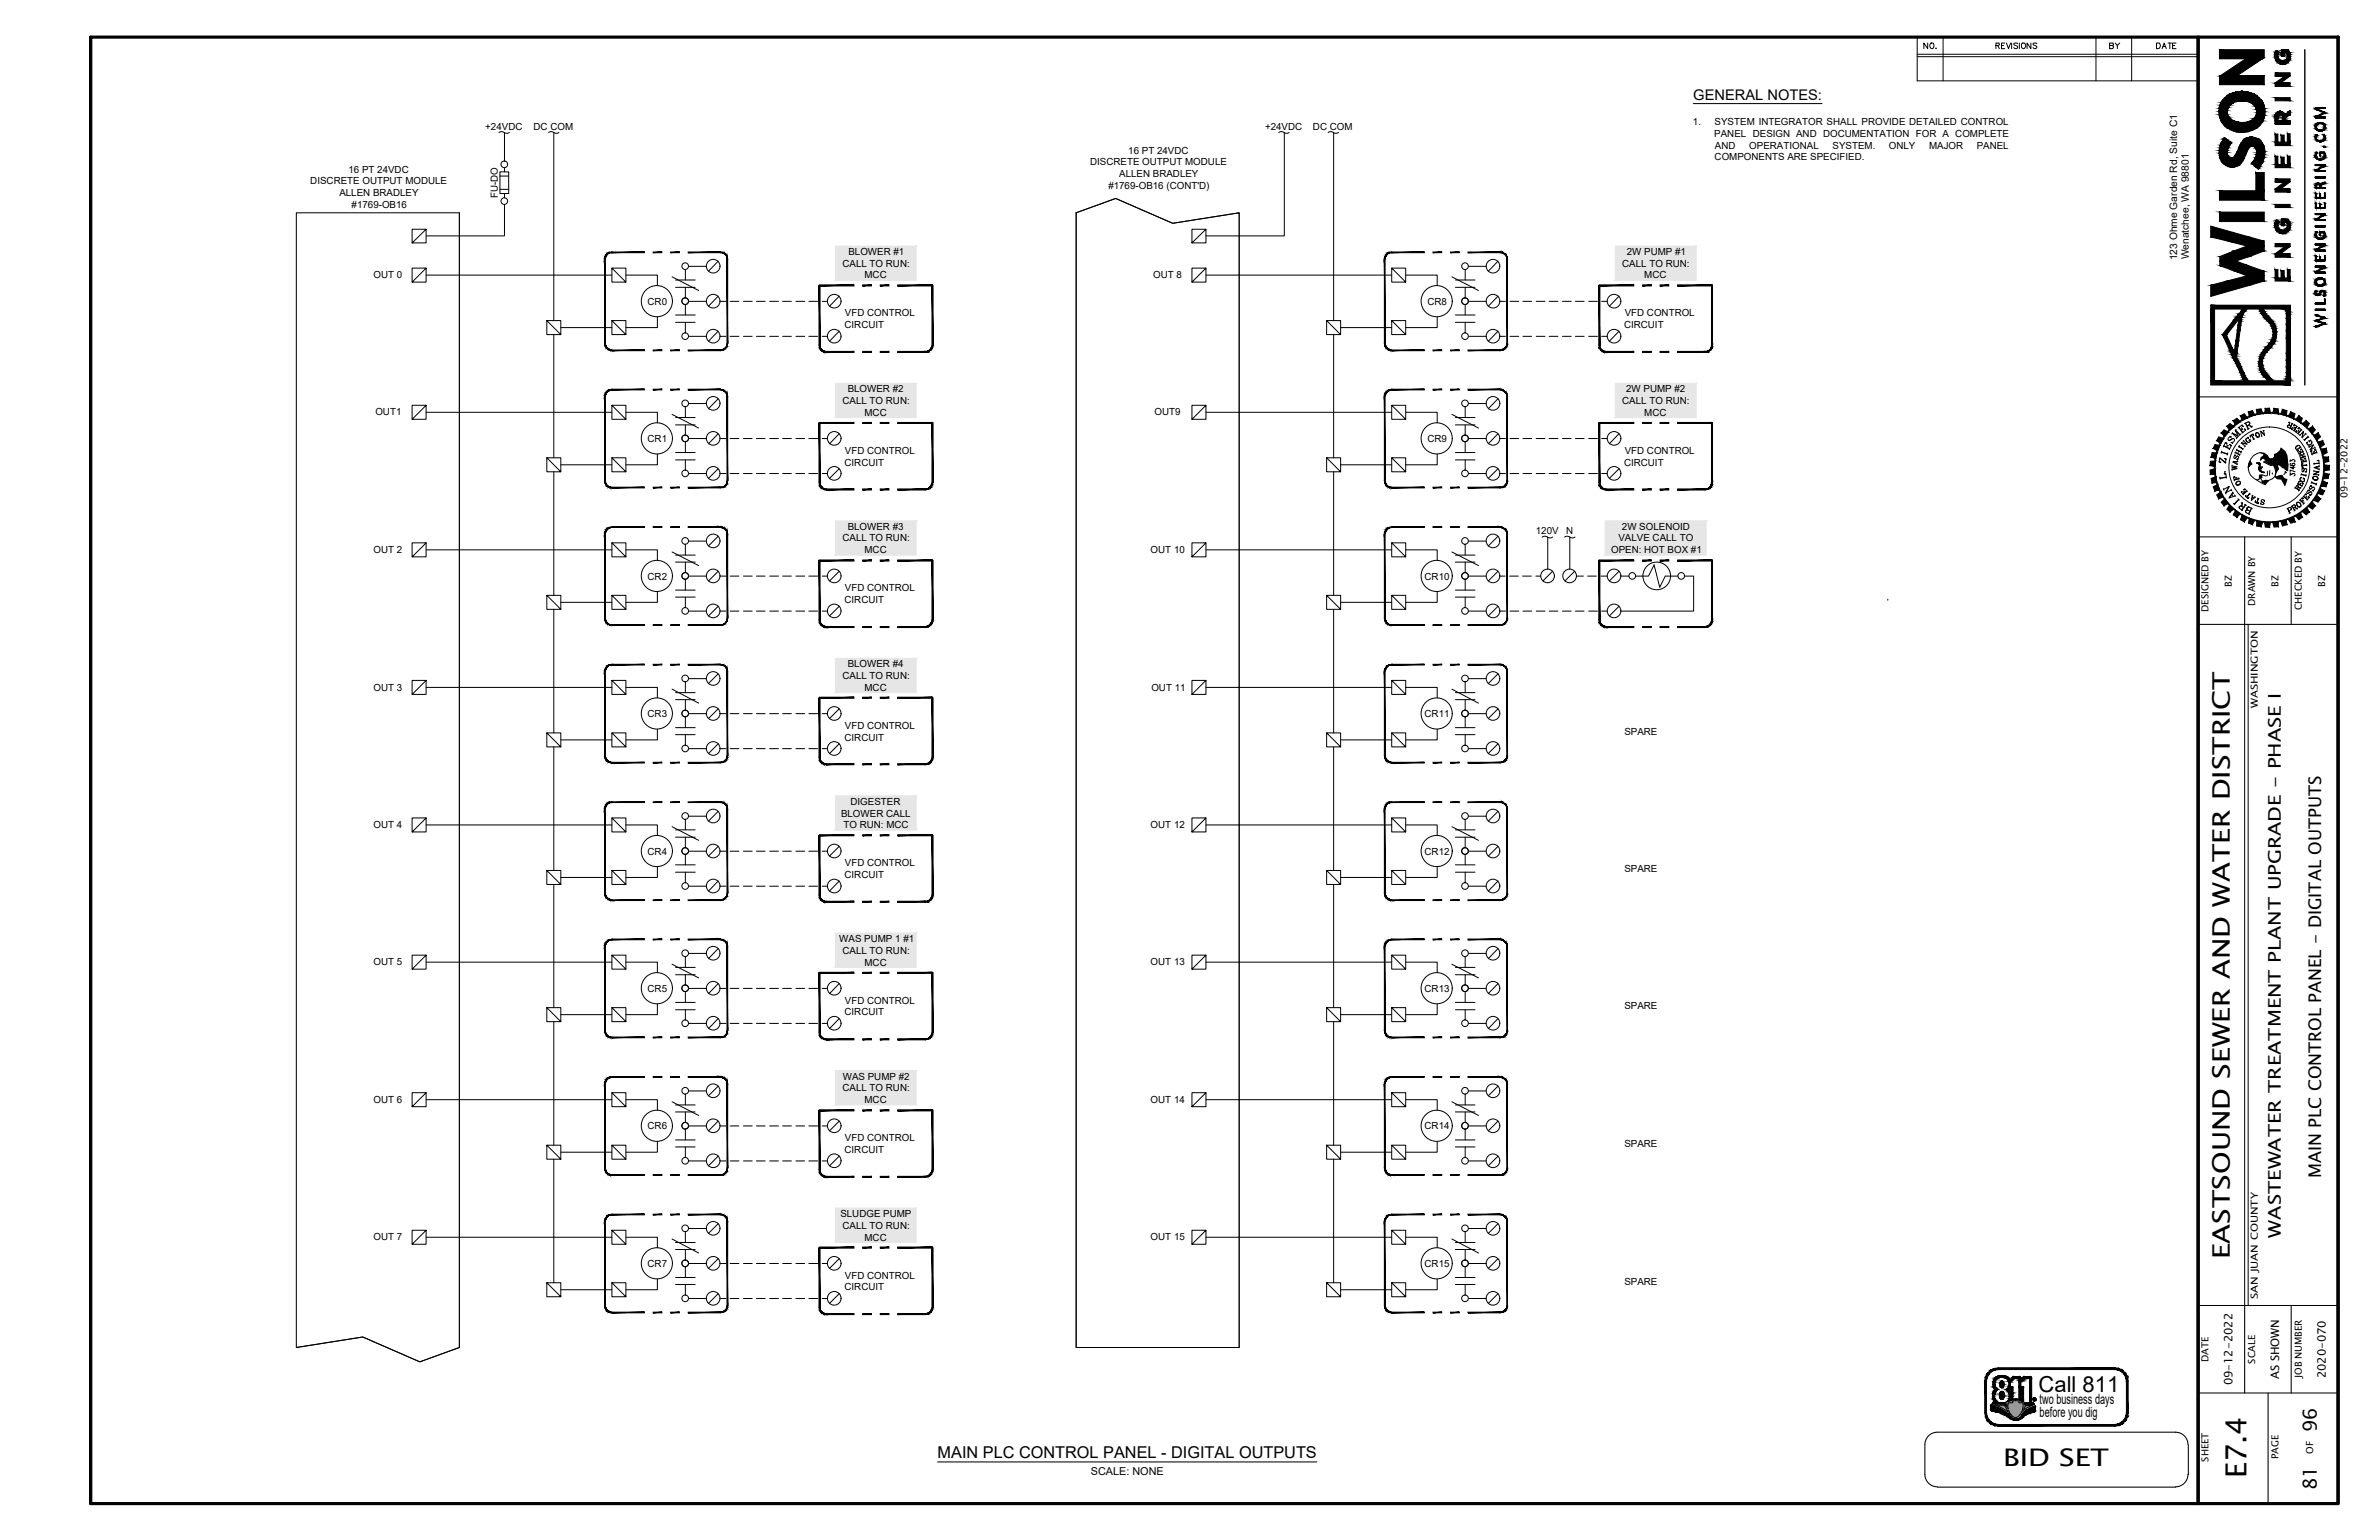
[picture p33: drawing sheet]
<svg xmlns="http://www.w3.org/2000/svg" width="432mm" height="279mm" viewBox="0 0 432 279" stroke-linecap="round" stroke-linejoin="round" font-family="sans-serif">
<defs><g id="words">
<g font-size="17.6">
<text x="110.2" y="45.6" transform="rotate(90 110.2 45.6)">ini in in ini.n in ini ini</text>
<text x="250.9" y="45.6" transform="rotate(90 250.9 45.6)">O o O O .O LLL o o</text>
</g>
<text font-size="15.9" x="131.2" y="238.2" transform="rotate(-90 131.2 238.2)">imi gj imi 8873j oii ra ra iffli</text>
<text font-size="13.8" x="410.9" y="53.5" transform="rotate(-90 410.9 53.5)">W</text>
<text font-size="12.7" x="272.5" y="238.2" transform="rotate(-90 272.5 238.2)">i®j 88“8j 8878j i^i i^i imi imi</text>
<text font-size="11" x="410.9" y="40.5" transform="rotate(-90 410.9 40.5)">ILSON</text>
<text font-size="9.5" x="296.8" y="113" transform="rotate(-90 296.8 113)">09</text>
<text font-size="8.5" x="361.5" y="250.4" transform="rotate(90 361.5 250.4)">co</text>
<g font-size="6.3">
<text x="152.7" y="112.1" transform="rotate(-90 152.7 112.1)">0 0</text>
<text x="152.7" y="236.1" transform="rotate(-90 152.7 236.1)">0 0</text>
</g>
<text font-size="5.6" x="152.7" y="87.2" transform="rotate(-90 152.7 87.2)">6 ©</text>
<text font-size="5.3" x="407.7" y="268.2" transform="rotate(-90 407.7 268.2)">E7.4</text>
<text font-size="4.9" x="405.6" y="90" transform="rotate(-90 405.6 90)">SLZlea</text>
<g font-size="4.4">
<text x="404.7" y="228.5" transform="rotate(-90 404.7 228.5)">EASTSOUND SEWER AND WATER DISTRICT</text>
<text x="363.6" y="265.9">BID SET</text>
</g>
<g font-size="4.2">
<text x="415.8" y="51" transform="rotate(-90 415.8 51)">ENGINEERING</text>
<text x="102.4" y="60.6" transform="rotate(-90 102.4 60.6)">Z</text>
<text x="152.7" y="62.3" transform="rotate(-90 152.7 62.3)">6 6</text>
<text x="243.9" y="60.6" transform="rotate(-90 243.9 60.6)">Z</text>
<text x="294.2" y="62.3" transform="rotate(-90 294.2 62.3)">6 6</text>
<text x="219.5" y="76.1" transform="rotate(-90 219.5 76.1)">N</text>
<text x="102.4" y="85.5" transform="rotate(-90 102.4 85.5)">Z</text>
<text x="243.9" y="85.5" transform="rotate(-90 243.9 85.5)">Z</text>
<text x="294.2" y="87.2" transform="rotate(-90 294.2 87.2)">6 6</text>
<text x="419.2" y="94.6" transform="rotate(-90 419.2 94.6)">fisieOFfd</text>
<text x="77.9" y="101.1" transform="rotate(-90 77.9 101.1)">N</text>
<text x="219.5" y="100.9" transform="rotate(-90 219.5 100.9)">N</text>
<text x="102.4" y="110.5" transform="rotate(-90 102.4 110.5)">Z</text>
<text x="243.9" y="110.5" transform="rotate(-90 243.9 110.5)">Z</text>
<text x="77.9" y="126" transform="rotate(-90 77.9 126)">5</text>
<text x="219.5" y="125.8" transform="rotate(-90 219.5 125.8)">N</text>
<text x="102.4" y="135.4" transform="rotate(-90 102.4 135.4)">Z</text>
<text x="152.7" y="137.1" transform="rotate(-90 152.7 137.1)">6 6</text>
<text x="243.9" y="136" transform="rotate(-90 243.9 136)">0</text>
<text x="77.9" y="151" transform="rotate(-90 77.9 151)">N</text>
<text x="219.5" y="151" transform="rotate(-90 219.5 151)">N</text>
<text x="102.4" y="160.4" transform="rotate(-90 102.4 160.4)">Z</text>
<text x="243.9" y="160.4" transform="rotate(-90 243.9 160.4)">Z</text>
<text x="152.7" y="162" transform="rotate(-90 152.7 162)">6 6</text>
<text x="77.9" y="175.9" transform="rotate(-90 77.9 175.9)">N</text>
<text x="219.5" y="175.9" transform="rotate(-90 219.5 175.9)">N</text>
<text x="102.4" y="185.2" transform="rotate(-90 102.4 185.2)">Z</text>
<text x="243.9" y="185.2" transform="rotate(-90 243.9 185.2)">Z</text>
<text x="152.7" y="186.9" transform="rotate(-90 152.7 186.9)">6 6</text>
<text x="219.5" y="200.8" transform="rotate(-90 219.5 200.8)">N</text>
<text x="102.4" y="210.2" transform="rotate(-90 102.4 210.2)">Z</text>
<text x="152.7" y="211.9" transform="rotate(-90 152.7 211.9)">6 6</text>
<text x="243.9" y="210.2" transform="rotate(-90 243.9 210.2)">Z</text>
<text x="77.9" y="225.8" transform="rotate(-90 77.9 225.8)">N</text>
<text x="219.5" y="225.6" transform="rotate(-90 219.5 225.6)">N</text>
<text x="243.9" y="235.4" transform="rotate(-90 243.9 235.4)">0</text>
</g>
<text font-size="4" x="370" y="252.5">Call 811</text>
<g font-size="3.5">
<text x="364" y="7.7" transform="rotate(90 364 7.7)">&gt;</text>
<text x="298.1" y="101.6" transform="rotate(90 298.1 101.6)">|</text>
<text x="383.8" y="248.5" transform="rotate(90 383.8 248.5)">/</text>
<text x="420.5" y="259.8" transform="rotate(-90 420.5 259.8)">96</text>
<text x="420.5" y="270.3" transform="rotate(-90 420.5 270.3)">81</text>
</g>
<g font-size="3.2">
<text x="421.3" y="213.8" transform="rotate(-90 421.3 213.8)">MAIN PLC CONTROL PANEL - DIGITAL OUTPUTS</text>
<text x="414" y="224.5" transform="rotate(-90 414 224.5)">WASTEWATER TREATMENT PLANT UPGRADE - PHASE I</text>
</g>
<text font-size="3" x="170.2" y="264.6">MAIN PLC CONTROL PANEL - DIGITAL OUTPUTS</text>
<g font-size="2.8">
<text x="241" y="24" transform="rotate(90 241 24)">h</text>
<text x="101.5" y="24.8" transform="rotate(-90 101.5 24.8)">-i</text>
<text x="409.8" y="93.2" transform="rotate(-90 409.8 93.2)">95 /7) C2</text>
</g>
<text font-size="2.7" x="307.3" y="18.2">GENERAL NOTES:</text>
<g font-size="2.6">
<text x="370.2" y="254.7">two business days</text>
<text x="370.2" y="257.1">before you dig</text>
</g>
<g font-size="2.1">
<text x="156.5" y="51.6" transform="rotate(90 156.5 51.6)">I</text>
<text x="159.6" y="51.6" transform="rotate(90 159.6 51.6)">I</text>
<text x="298" y="51.6" transform="rotate(90 298 51.6)">I</text>
<text x="301.2" y="51.6" transform="rotate(90 301.2 51.6)">I</text>
<text x="422" y="59.4" transform="rotate(-90 422 59.4)">WILSONENGINEERING.COM</text>
<text x="156.5" y="63.7" transform="rotate(90 156.5 63.7)">I</text>
<text x="159.6" y="63.7" transform="rotate(90 159.6 63.7)">I</text>
<text x="298" y="63.7" transform="rotate(90 298 63.7)">I</text>
<text x="301.2" y="63.7" transform="rotate(90 301.2 63.7)">I</text>
<text x="158.2" y="76.9" transform="rotate(-90 158.2 76.9)">I</text>
<text x="161.4" y="76.9" transform="rotate(-90 161.4 76.9)">I</text>
<text x="299.8" y="76.9" transform="rotate(-90 299.8 76.9)">I</text>
<text x="302.9" y="76.9" transform="rotate(-90 302.9 76.9)">I</text>
<text x="156.5" y="88.7" transform="rotate(90 156.5 88.7)">1</text>
<text x="159.6" y="88.7" transform="rotate(90 159.6 88.7)">1</text>
<text x="298" y="88.7" transform="rotate(90 298 88.7)">1</text>
<text x="301.2" y="88.7" transform="rotate(90 301.2 88.7)">I</text>
<text x="421" y="88.1" transform="rotate(-90 421 88.1)">JONAL SS</text>
<text x="156.5" y="101.6" transform="rotate(90 156.5 101.6)">I</text>
<text x="159.6" y="101.5" transform="rotate(90 159.6 101.5)">I</text>
<text x="273.8" y="104.4" transform="rotate(90 273.8 104.4)">I</text>
<text x="276.2" y="104.5" transform="rotate(90 276.2 104.5)">I</text>
<text x="288" y="104.4" transform="rotate(90 288 104.4)">1</text>
<text x="156.5" y="113.6" transform="rotate(90 156.5 113.6)">I</text>
<text x="159.6" y="113.6" transform="rotate(90 159.6 113.6)">I</text>
<text x="298" y="113.6" transform="rotate(90 298 113.6)">I</text>
<text x="301.2" y="113.6" transform="rotate(90 301.2 113.6)">I</text>
<text x="156.5" y="126.4" transform="rotate(90 156.5 126.4)">I</text>
<text x="159.6" y="126.4" transform="rotate(90 159.6 126.4)">I</text>
<text x="156.5" y="138.5" transform="rotate(90 156.5 138.5)">I</text>
<text x="159.6" y="138.5" transform="rotate(90 159.6 138.5)">I</text>
<text x="156.5" y="151.4" transform="rotate(90 156.5 151.4)">1</text>
<text x="159.6" y="151.4" transform="rotate(90 159.6 151.4)">I</text>
<text x="156.5" y="163.5" transform="rotate(90 156.5 163.5)">I</text>
<text x="159.6" y="163.5" transform="rotate(90 159.6 163.5)">I</text>
<text x="156.5" y="176.4" transform="rotate(90 156.5 176.4)">I</text>
<text x="159.6" y="176.4" transform="rotate(90 159.6 176.4)">I</text>
<text x="156.5" y="188.4" transform="rotate(90 156.5 188.4)">I</text>
<text x="159.6" y="188.4" transform="rotate(90 159.6 188.4)">I</text>
<text x="156.5" y="201.3" transform="rotate(90 156.5 201.3)">I</text>
<text x="159.6" y="201.3" transform="rotate(90 159.6 201.3)">I</text>
<text x="156.5" y="213.4" transform="rotate(90 156.5 213.4)">1</text>
<text x="159.6" y="213.4" transform="rotate(90 159.6 213.4)">1</text>
<text x="156.5" y="226.2" transform="rotate(90 156.5 226.2)">I</text>
<text x="159.6" y="226.2" transform="rotate(90 159.6 226.2)">I</text>
<text x="156.5" y="238.2" transform="rotate(90 156.5 238.2)">1</text>
<text x="159.6" y="238.2" transform="rotate(90 159.6 238.2)">1</text>
<text x="405.2" y="251.3" transform="rotate(-90 405.2 251.3)">09-12-2022</text>
<text x="413.7" y="250.3" transform="rotate(-90 413.7 250.3)">AS SHOWN</text>
<text x="422.1" y="250.1" transform="rotate(-90 422.1 250.1)">2020-070</text>
</g>
<text font-size="2" x="198" y="267.6">SCALE: NONE</text>
<g font-size="1.9">
<text x="395.2" y="47.2" transform="rotate(-90 395.2 47.2)">123 Ohme Garden Rd, Suite C1</text>
<text x="397.3" y="47.1" transform="rotate(-90 397.3 47.1)">Wenatchee, WA 98801</text>
</g>
<g font-size="1.8">
<text x="382.8" y="7.8" transform="rotate(90 382.8 7.8)">m</text>
<text x="88.1" y="23.5">+24VDC</text>
<text x="96.8" y="23.5">DC COM</text>
<text x="229.6" y="23.5">+24VDC</text>
<text x="238.3" y="23.5">DC COM</text>
<text x="307.3" y="22.7">1.</text>
<text x="311.2" y="22.7">SYSTEM INTEGRATOR SHALL PROVIDE DETAILED CONTROL</text>
<text x="197.9" y="30">DISCRETE OUTPUT MODULE</text>
<text x="204.8" y="27.9">16 PT 24VDC</text>
<text x="311.1" y="24.8">PANEL DESIGN AND DOCUMENTATION FOR A COMPLETE</text>
<text x="311.2" y="29.1">COMPONENTS ARE SPECIFIED.</text>
<text x="311.3" y="27">AND</text>
<text x="317.5" y="27">OPERATIONAL</text>
<text x="332.6" y="27">SYSTEM.</text>
<text x="342.8" y="27">ONLY</text>
<text x="350.1" y="27">MAJOR</text>
<text x="358.8" y="27">PANEL</text>
<text x="56.3" y="33.5">DISCRETE OUTPUT MODULE</text>
<text x="61.6" y="35.6">ALLEN BRADLEY</text>
<text x="63.2" y="31.3">16 PT 24VDC</text>
<text x="90.4" y="35.9" transform="rotate(-90 90.4 35.9)">FU-DO</text>
<text x="201.2" y="34.2">#1769-OB16 (CONT'D)</text>
<text x="203.1" y="32.1">ALLEN BRADLEY</text>
<text x="63.8" y="37.7">#1769-OB16</text>
<text x="154" y="46.2">BLOWER #1</text>
<text x="295.3" y="46.2">2W PUMP #1</text>
<text x="67.8" y="50.4">OUT 0</text>
<text x="152.9" y="48.4">CALL TO RUN:</text>
<text x="156.9" y="50.5">MCC</text>
<text x="209.3" y="50.4">OUT 8</text>
<text x="294.4" y="48.4">CALL TO RUN:</text>
<text x="298.4" y="50.5">MCC</text>
<text x="117.5" y="55.3">CR0</text>
<text x="153.3" y="59.5">CIRCUIT</text>
<text x="153.4" y="57.4">VFD CONTROL</text>
<text x="259.1" y="55.3">CR8</text>
<text x="294.8" y="59.5">CIRCUIT</text>
<text x="294.9" y="57.4">VFD CONTROL</text>
<text x="153.9" y="71.2">BLOWER #2</text>
<text x="295.1" y="71.2">2W PUMP #2</text>
<text x="68.1" y="75.4">OUT1</text>
<text x="152.9" y="73.3">CALL TO RUN:</text>
<text x="156.9" y="75.4">MCC</text>
<text x="209.5" y="75.4">OUT9</text>
<text x="294.4" y="73.3">CALL TO RUN:</text>
<text x="298.4" y="75.4">MCC</text>
<text x="117.5" y="80.2">CR1</text>
<text x="153.4" y="82.4">VFD CONTROL</text>
<text x="259.1" y="80.2">CR9</text>
<text x="294.9" y="82.4">VFD CONTROL</text>
<text x="153.3" y="84.5">CIRCUIT</text>
<text x="294.8" y="84.5">CIRCUIT</text>
<text x="416.6" y="87.9" transform="rotate(-90 416.6 87.9)">% , 37463 _ /A</text>
<text x="426.1" y="90.4" transform="rotate(-90 426.1 90.4)">09-12-2022</text>
<text x="67.8" y="100.3">OUT 2</text>
<text x="152.9" y="98.2">CALL TO RUN:</text>
<text x="153.9" y="96.1">BLOWER #3</text>
<text x="156.9" y="100.4">MCC</text>
<text x="208.9" y="100.3">OUT 10</text>
<text x="278.8" y="96.8">120V</text>
<text x="284.3" y="96.9">N</text>
<text x="292.4" y="100.4">OPEN: HOT BOX #1</text>
<text x="293.8" y="98.2">VALVE CALL TO</text>
<text x="294.4" y="96.1">2W SOLENOID</text>
<text x="117.5" y="105.2">CR2</text>
<text x="153.4" y="107.3">VFD CONTROL</text>
<text x="258.6" y="105.2">CR10</text>
<text x="405.1" y="106.4" transform="rotate(-90 405.1 106.4)">BZ</text>
<text x="413.6" y="106.4" transform="rotate(-90 413.6 106.4)">BZ</text>
<text x="422" y="106.4" transform="rotate(-90 422 106.4)">BZ</text>
<text x="153.3" y="109.4">CIRCUIT</text>
<text x="400.9" y="111" transform="rotate(-90 400.9 111)">DESIGNED BY</text>
<text x="409.3" y="109.9" transform="rotate(-90 409.3 109.9)">DRAWN BY</text>
<text x="417.8" y="110.7" transform="rotate(-90 417.8 110.7)">CHECKED BY</text>
<text x="67.8" y="125.3">OUT 3</text>
<text x="152.9" y="123.2">CALL TO RUN:</text>
<text x="153.9" y="121">BLOWER #4</text>
<text x="156.9" y="125.3">MCC</text>
<text x="209" y="125.3">OUT 11</text>
<text x="117.5" y="130.1">CR3</text>
<text x="258.6" y="130.1">CR11</text>
<text x="409.8" y="128.5" transform="rotate(-90 409.8 128.5)">WASHINGTON</text>
<text x="153.3" y="134.4">CIRCUIT</text>
<text x="153.4" y="132.2">VFD CONTROL</text>
<text x="294.8" y="133.3">SPARE</text>
<text x="152.7" y="148.1">BLOWER CALL</text>
<text x="154.4" y="146">DIGESTER</text>
<text x="67.8" y="150.2">OUT 4</text>
<text x="117.5" y="155.1">CR4</text>
<text x="153.1" y="150.2">TO RUN: MCC</text>
<text x="208.9" y="150.2">OUT 12</text>
<text x="258.6" y="155.1">CR12</text>
<text x="153.3" y="159.3">CIRCUIT</text>
<text x="153.4" y="157.2">VFD CONTROL</text>
<text x="294.8" y="158.2">SPARE</text>
<text x="152.3" y="170.9">WAS PUMP 1 #1</text>
<text x="152.9" y="173">CALL TO RUN:</text>
<text x="67.8" y="175.1">OUT 5</text>
<text x="117.5" y="180">CR5</text>
<text x="156.9" y="175.2">MCC</text>
<text x="208.9" y="175.1">OUT 13</text>
<text x="258.6" y="180">CR13</text>
<text x="153.3" y="184.2">CIRCUIT</text>
<text x="153.4" y="182.1">VFD CONTROL</text>
<text x="294.8" y="183.1">SPARE</text>
<text x="152.9" y="198">CALL TO RUN:</text>
<text x="153" y="195.9">WAS PUMP #2</text>
<text x="67.8" y="200.1">OUT 6</text>
<text x="156.9" y="200.2">MCC</text>
<text x="208.9" y="200.1">OUT 14</text>
<text x="117.5" y="204.9">CR6</text>
<text x="153.3" y="209.2">CIRCUIT</text>
<text x="153.4" y="207">VFD CONTROL</text>
<text x="258.6" y="204.9">CR14</text>
<text x="294.8" y="208.1">SPARE</text>
<text x="152.5" y="220.8">SLUDGE PUMP</text>
<text x="67.8" y="225">OUT 7</text>
<text x="152.9" y="222.9">CALL TO RUN:</text>
<text x="156.9" y="225.1">MCC</text>
<text x="208.9" y="225">OUT 15</text>
<text x="117.5" y="229.9">CR7</text>
<text x="153.4" y="232">VFD CONTROL</text>
<text x="258.6" y="229.9">CR15</text>
<text x="294.8" y="233">SPARE</text>
<text x="153.3" y="234.1">CIRCUIT</text>
<text x="409.8" y="235.6" transform="rotate(-90 409.8 235.6)">SAN JUAN COUNTY</text>
<text x="400.9" y="247.1" transform="rotate(-90 400.9 247.1)">DATE</text>
<text x="409.3" y="247.4" transform="rotate(-90 409.3 247.4)">SCALE</text>
<text x="417.8" y="250" transform="rotate(-90 417.8 250)">JOB NUMBER</text>
<text x="419.9" y="263.7" transform="rotate(-90 419.9 263.7)">OF</text>
<text x="400.9" y="265.2" transform="rotate(-90 400.9 265.2)">SHEET</text>
<text x="413.6" y="264.7" transform="rotate(-90 413.6 264.7)">PAGE</text>
</g>
<g font-size="1.1">
<text x="366.8" y="7.7" transform="rotate(90 366.8 7.7)">O</text>
<text x="368.9" y="7.7" transform="rotate(90 368.9 7.7)">Q</text>
</g>
<text font-size=".4" x="369.1" y="254">R</text>
</g></defs>
<path d="M16.4 6.7h408v266.1h-408zM16.4 6.7v266.1M399 6.7v266.1M424.4 6.7v266.1" fill="none" stroke="#000" stroke-width=".57"/>
<g fill="none" stroke="#000" stroke-width=".18">
<path d="M307.3 18.8h23.4M348 10.3h51M348 9.8h51M348 6.7v8h51M349.9 7.8v1l-.7-1v1M350.5 7.8a.51 .51 0 0 1 .5 .5 .51 .51 0 0 1-.4 .5 .63 .63 0 0 1-.1-1zM351.4 8.7v.1M352.7 6.7v8M362.3 8.3l.5-.1v-.4h-.5v1M362.6 8.3l.3 .5M368.6 7.8v1l-.7-1v1M380.4 6.7v8"/>
<path d="M383.9 7.8l.4 .5 .4-.5M386.9 6.7v8M391.4 7.8h.3a.52 .52 0 0 1 .4 .5 .52 .52 0 0 1-.4 .5h-.3zM392.4 8.8l.4-1 .4 1M392.6 8.4h.5M393.5 7.8h.6M393.8 7.8v1M394.3 8.3h.4M395 7.8h-.7v1h.7M53.8 38.6h29.6v205.9l-7.2 2.6-10.4-4.5-12 1.9zM83.4 38.6v205.9M90.6 24a.73 .73 0 0 1 .9 0"/>
<path d="M90.7 31.2h1.6v3.9h-1.6zM90.7 31.9h1.6M90.7 34.4h1.6M91.5 24a.73 .73 0 0 0 .9 0M91.6 37.1v5.7h-14.3M91.6 24.1v5.1M91.6 30.5v.7M91.6 35.1v.8M100.5 24.1v34.1M195.3 38.6l7.2-2.6 10.4 4.5 12-1.9v205.9h-29.6zM232.1 24a.73 .73 0 0 1 .9 0M233.1 24a.73 .73 0 0 0 .9 0"/>
<path d="M233.1 24.1v18.7h-14.2M242.1 24.1v34.1M77.3 48.6l-2.5 2.6v-2.6h2.5v2.6h-2.5M77.3 41.6l-2.5 2.5v-2.5h2.5v2.5h-2.5M77.3 49.9h33.8M101.8 59.4h9.3M130.4 47.4l-1.8 1.8M130.7 45.7v.1M139.7 54.7h1.6M142 54.7h1.6M144.5 54.7h1.5M146.8 54.7h1.6"/>
<path d="M149.2 54.7h1M152.3 53.7l-1.7 1.9M169.2 51.7v.2M218.9 48.6l-2.6 2.6v-2.6h2.6v2.6h-2.6M218.9 41.6l-2.6 2.5v-2.5h2.6v2.5h-2.6M218.9 49.9h33.7M243.3 59.4h9.3M271.9 53.7l-1.8 1.9M271.9 47.4l-1.8 1.8M272.3 54.7h.9M272.3 45.7v.1M274.1 54.7h1.6"/>
<path d="M276.4 54.7h1.6M278.8 54.7h1.6M281.2 54.7h1.6M283.6 54.7h1.6M285.9 54.7h1.6M288.4 54.7h1.5M290.7 54.7h1M293.9 53.7l-1.8 1.9M310.8 51.7v.2M77.3 73.5l-2.5 2.6v-2.6h2.5v2.6h-2.5M77.3 74.8h33.8M100.5 60.7v22.4"/>
<path d="M139.7 61h1.6M139.7 79.6h1.6M142 61h1.6M142 79.6h1.6M144.5 61h1.5M144.5 79.6h1.5M146.8 61h1.6M150 63.8v.1M169.2 76.6v.2M218.9 74.8h33.7M242.1 60.7v22.4M271.9 60.1l-1.8 1.8"/>
<path d="M271.9 78.7l-1.8 1.8M271.9 72.3l-1.8 1.9M272.3 61h.9M272.3 79.6h.9M272.3 70.6v.1M274.1 61h1.6M274.1 79.6h1.6M276.4 61h1.6M276.4 79.6h1.6M278.8 61h1.6M278.8 79.6h1.6M281.2 61h1.6"/>
<path d="M281.2 79.6h1.6M283.6 61h1.6M283.6 79.6h1.6M285.9 61h1.6M285.9 79.6h1.6M288.4 61h1.5M288.4 79.6h1.5M290.7 79.6h1M291.5 63.8v.1M293.9 78.7l-1.8 1.8M310.8 76.6v.2M407.4 76.8l.8-.3 .2 .4-.5 .4"/>
<path d="M407.5 76.8l.6 1.1M407.6 78.1l-.2-.3 .2 .2-.7 .6M407.6 76.8l.5 1M407.7 79.6a.51 .51 0 0 0 .5 .7M408 76.6h.3l-.1 .4M408.1 79.4v.2l-.1-.3 .1 .1a.41 .41 0 0 0-.5 .4 .41 .41 0 0 0 .4 .4 .41 .41 0 0 0 .4-.3M408.1 77.2h.2l.4 .3v-.2M408.2 77.2l.5 .3v-.2M408.2 77.7l-.3 .2M408.3 79.8l.2 .3M408.3 79.8l.3 .2M408.4 79.7l-.2 .2"/>
<path d="M408.6 78.9l.5 .8M408.7 78.9l.4 .8M408.9 78.8l.2 .2-.2-.3-.5 .4 .1 .2-.1-.2M409.2 79.6l-.3 .2M409.6 78.5a.42 .42 0 0 0-.2 .6 .42 .42 0 0 0 .7 0 .39 .39 0 0 0-.1-.5 .39 .39 0 0 0-.6 .1l.2 .5 .2 .1M409.6 78.5a.5 .5 0 0 1 .4 .8M410.3 78.2l-.1 .1M410.4 79.1h.2M410.8 78.2l.2 .8-.6-.6M411 78.1l-.3 .1M411 78.9l-.7-.7 .2 .9M77.3 99.8h33.8"/>
<path d="M100.5 85.6v22.4M101.8 84.3h9.3M139.7 85.9h1.6M142 85.9h1.6M144.5 85.9h1.5M218.9 99.8h33.7M242.1 85.6v22.4M243.3 84.3h9.3M278.8 85.9h1.6M279.9 97.4a.73 .73 0 0 1 1 0M280.9 97.4a.73 .73 0 0 0 .9 0M280.9 97.5v5.8"/>
<path d="M281.2 85.9h1.6M283.6 85.9h1.6M284 97.4a.73 .73 0 0 1 .9 0v5.9M284.9 97.4a.73 .73 0 0 0 1 0M285.9 85.9h1.6M288.4 85.9h1.5M291.5 88.7v.2M405.4 91.3l.2 .3M406.8 91.8l-.3 .1-.1 .2 .1 .2M406.8 80.4l.7 .6M406.8 80.3l1 .2M407.2 92.1l-.5-.3-.3 .1v.2l.6 .5"/>
<path d="M407.2 80l.7 .6-1-.2M408.4 84.1l-.1 .2 .1-.4 .2 .3-.5 .4 .3-.9 .3 .5-.6 .5a2.42 2.42 0 0 1 2.9-2.5l.5 .5 .3 .4 .3 .1 .6-.1 .1-.2-.2 1.4 .3 .8a1.37 1.37 0 0 1-1 2l-.7 .8-.5-.1a4.8 4.8 0 0 1-2.5-2.1l-.1-1M410.3 82.2l.6 .2v.2l-.5 .4-.1 .5 .4-.4 .2 .1 .2 .1 .1 .3-.1 .2h-.3l1.3 .7 .5-.1M410.3 86.9l.3 .3-.1 .3 .6 .3 .6-.6-.5-.1-.5 .1v.2l.3 .2 .5-.4-.7 .2 .2 .1 .3-.2M411.5 85.5v.8l-1.4-.1-.1 .8h-.6M412 85.3l-.1 .9M412.4 85.8v.2M412.6 83.7l.2 .1-1.1-.2 .4 .2 .8 .1v-.3l-.8 .1-.6-.3 .2 .3 1.2 .3 .2 .3-.2-.9-.8 .2-.9-.7 .3 .3-.3-.6-.2 .3 .4 .2 .1 .6 1.3 .4 .3 .5 .2 .7v-.3l-.4-2-.1 .3-.7 .3-1.1-1.1 .1 .2-.5 .4 .4-.2 .3 .3 .1 .6 1.3 .4 .4 .7 .1 .6 .2-.5-.5-2.6-.2 .8-.6 .2-.4-.2-.3-.6-.5-.3 .1 .4-.5 .4v.1l.3-.1 .4 .1v.7l1 .4h.5l.4 .8v.5M412.8 82.9v-.5a1.81 1.81 0 0 0 1.2-1.1l.8 .7 .3 .7 .2 1.6-.1 1.1-1.3-.9-.3-.2-.3 .1 .3 .7-.7 1.2 .2 .3 1-.4 .4 .6 .6 .2-.4 1.1-.6-1.2h-.8l-.4-.5 .5 .3 .7 .2 .6 .9 .3-.7-.5-.2-.4-.6-.8 .3 .8 .1 .6 .9 .1-.5-.3-.2-.4-.5-.6 .2h.6l.6 .8v-.3l-.6-.5h-.3M414.9 82.4l.2 1-.4-1.4 .5 2.3-.7-2.5 .7 3-.9-3.1 .9 3.6-1.1-3.9 .9 3.8-1-3.7 .7 3.4-.8-3.2 .6 3.1-.7-2.9 .4 2.7-.6-2.6 .4 2.5-.6-2.3 .3 2.1-.5-1.9 .3 1.9-.5-1.9 .3 1.9M415 85.7l-.3-.1 .1 .1-.3 .4M100.5 110.6v22.4"/>
<path d="M101.8 109.3h9.3M139.7 110.9h1.6M139.7 104.5h1.6M142 110.9h1.6M142 104.5h1.6M144.5 110.9h1.5M144.5 104.5h1.5M169.2 101.6v.2M242.1 110.6v22.4M243.3 109.3h9.3M278.8 104.5h.9M278.8 110.9h1.6"/>
<path d="M281.2 110.9h1.6M281.8 103.6l-1.8 1.8M283.6 110.9h1.6M285.8 103.6l-1.8 1.8M285.9 110.9h1.6M286.2 104.5h1.2M300.2 102.5l1 4.1 1.1-2.1h2.2M305.8 104.5h1.6v6.4h-13.1M310.8 101.6v.2M342.6 108.9h.1M407.4 113.3v123.6M408.1 113.3v123.6"/>
<path d="M77.3 124.7h33.8M100.5 135.5v22.4M101.8 134.2h9.3M139.7 135.8h1.6M139.7 129.5h1.6M142 135.8h1.6M142 129.5h1.6M144.5 135.8h1.5M144.5 129.5h1.5M146.8 135.8h1.6M146.8 129.5h1.6M149.2 129.5h1"/>
<path d="M150 138.6v.1M152.3 128.6l-1.7 1.8M169.2 126.5v.2M218.9 124.7h33.7M242.1 135.5v22.4M243.3 134.2h9.3M77.3 149.7h33.8M101.8 159.2h9.3M139.7 154.4h1.6M142 154.4h1.6M144.5 154.4h1.5M146.8 154.4h1.6"/>
<path d="M149.2 154.4h1M152.3 153.5l-1.7 1.8M169.2 151.4v.2M218.9 149.7h33.7M243.3 159.2h9.3M77.3 174.6h33.8M100.5 160.5v22.3M139.7 160.8h1.6M139.7 179.3h1.6M142 160.8h1.6M142 179.3h1.6M144.5 160.8h1.5"/>
<path d="M144.5 179.3h1.5M146.8 160.8h1.6M146.8 179.3h1.6M149.2 179.3h1M150 163.5v.2M152.3 178.4l-1.7 1.9M169.2 176.4v.2M218.9 174.6h33.7M242.1 160.5v22.3M77.3 198.2l-2.5 2.6v-2.6h2.5v2.6h-2.5M77.3 199.5h33.8M100.5 185.4v22.4"/>
<path d="M101.8 184.1h9.3M139.7 185.7h1.6M142 185.7h1.6M144.5 185.7h1.5M146.8 185.7h1.6M150 188.5v.2M218.9 199.5h33.7M242.1 185.4v22.4M243.3 184.1h9.3M100.5 210.3v22.4M101.8 209h9.3M111.1 207.8l2.5 2.5v-2.5h-2.5v2.5h2.5"/>
<path d="M111.1 213.1v.1M119.3 207.1v1.9h-5.7M139.7 210.6h1.6M139.7 204.3h1.6M142 210.6h1.6M142 204.3h1.6M144.5 210.6h1.5M144.5 204.3h1.5M146.8 210.6h1.6M146.8 204.3h1.6M149.2 204.3h1M150 213.4v.2"/>
<path d="M152.3 203.4l-1.7 1.8M169.2 201.4v.1M242.1 210.3v22.4M243.3 209h9.3M252.6 207.8l2.5 2.5v-2.5h-2.5v2.5h2.5M252.6 213.1v.1M260.9 207.1v1.9h-5.8M77.3 224.5h33.8M99.3 232.7l2.5 2.6v-2.6h-2.5v2.6h2.5M101.8 234h9.3M111.1 232.7l2.5 2.6v-2.6h-2.5v2.6h2.5M111.1 223.2l2.5 2.5v-2.5h-2.5v2.5h2.5"/>
<path d="M111.1 238.1v.1M113.6 224.5h5.7v1.9M119.3 232.1v1.9h-5.7M139.7 235.6h1.6M139.7 229.2h1.6M142 235.6h1.6M142 229.2h1.6M144.5 235.6h1.5M144.5 229.2h1.5M150 238.3v.2M169.2 226.3v.1M218.9 224.5h33.7"/>
<path d="M243.3 234h9.3M252.6 232.7l2.5 2.6v-2.6h-2.5v2.6h2.5M252.6 223.2l2.5 2.5v-2.5h-2.5v2.5h2.5M252.6 238.1v.1M255.1 224.5h5.8v1.9M260.9 232.1v1.9h-5.8M53.8 244.5l12-1.9 10.4 4.5 7.2-2.6M369.1 254.6l.1 .3M369.1 255l.3 .2M369.2 256.2h-.2M369.4 255.9l-.2 .2M369.4 255.3v.6"/>
<path d="M170.2 265.2h68.8"/>
<circle cx="91.5" cy="36.5" r=".6"/>
<circle cx="91.5" cy="29.8" r=".6"/>
<circle cx="129.4" cy="48.3" r="1.24"/>
<circle cx="151.4" cy="54.6" r="1.24"/>
<circle cx="271" cy="48.3" r="1.24"/>
<circle cx="271" cy="54.6" r="1.24"/>
<circle cx="293" cy="54.6" r="1.24"/>
<circle cx="271" cy="61" r="1.24"/>
<circle cx="271" cy="79.5" r="1.24"/>
<circle cx="271" cy="73.2" r="1.24"/>
<circle cx="293" cy="79.5" r="1.24"/>
<circle cx="411.9" cy="84.8" r="10"/>
<circle cx="411.9" cy="84.8" r="9.9"/>
<circle cx="411.9" cy="84.8" r="7.3"/>
<circle cx="280.9" cy="104.5" r="1.24"/>
<circle cx="284.9" cy="104.5" r="1.24"/>
<circle cx="300.7" cy="104.5" r="2.51"/>
<circle cx="305.1" cy="104.5" r=".6"/>
<circle cx="151.4" cy="129.4" r="1.24"/>
<circle cx="151.4" cy="154.4" r="1.24"/>
<circle cx="151.4" cy="179.3" r="1.24"/>
<circle cx="151.4" cy="204.2" r="1.24"/>
<circle cx="260.8" cy="204.2" r="2.83"/>
<circle cx="260.8" cy="229.2" r="2.83"/>
<circle cx="369.2" cy="253.8" r=".22"/>
</g>
<path d="M418.3 9v60.8" fill="none" stroke="#000" stroke-width=".25"/>
<g fill="#000" stroke="#000" stroke-width=".18">
<path d="M413.3 11.2h2.1zM415.5 20.3h.2zM420.3 28.5l.1 .1zM420.4 21.1h.4zM420.2 21.1h.2zM420.4 27.6h.2zM420.8 29h.7zM420.8 23.7h.7zM420.9 29h.4zM420.9 25.7h.5zM420.9 23.7h.5zM421.1 28.3h.1z"/>
<path d="M420.9 22.2h.3zM421.3 28.8h.5zM421.4 23.6h.4zM421.7 25.4h.2zM421.7 23.5h.2zM421.7 20.4h.3zM421.8 26.6h.2v.1zM421.9 28.1v.1zM421.8 26.5h.2zM421.9 24.8v.2zM421.9 20.5h.1zM405.2 64.7h.8z"/>
<path d="M368.3 256.2h1zM369.1 253.7h.2zM369.2 253.7h.1zM369.3 254.1h.1z"/>
<path d="M414.9 10.8h.7zM414.9 10.8h.7z"/>
<path d="M414.1 9l1.3 .1zM414.1 9l1.3 .1z"/>
<path d="M414.1 9.1l1.3 .1v-.1zM414.1 9.1l1.3 .1h-1.3z"/>
<path d="M413.3 11.2l1.6 .4 .5-.4zM413.3 11.2l1.6 .4h-1.1zM413.8 11.6h1.1zM413.8 11.6h1.1z"/>
<path d="M414.1 9.2l1.5 .3-.2-.3zM414.1 9.2l1.5 .3h-1.5z"/>
<path d="M413.1 11l2.3 .2 .1-.2zM413.1 11l2.3 .2h-2.1zM413.3 11.2h2.1z"/>
<path d="M414.7 11h.8zM414.3 11h1.2z"/>
<path d="M414.1 9.5l1.5 .1zM414.1 9.5l1.5 .1z"/>
<path d="M415 9.6l.7 .2-.1-.2zM415 9.6l.7 .2h-.6z"/>
<path d="M414.9 10.8l.6 .2 .1-.2zM414.7 11l.2-.2 .6 .2z"/>
<path d="M414.7 13.8l-.7 1.2 1.6-1.2zM412.9 15l1.8-1.2-.7 1.2z"/>
<path d="M415.1 10.5l.5 .3 .1-.3zM415.1 10.5l.5 .3h-.7z"/>
<path d="M412.9 13.2l2.8 .5v-.5zM412.9 13.2l2.8 .5h-2.8z"/>
<path d="M412.9 13.7l2.7 .1 .1-.1zM412.9 13.7l2.7 .1h-2.7z"/>
<path d="M412.9 15l2.8 .1zM412.9 15l2.8 .1z"/>
<path d="M412.9 15.1l2.8 .6v-.6zM412.9 15.1l2.8 .6h-2.8z"/>
<path d="M412.9 17.7l2.8 .6v-.6zM412.9 17.7l2.8 .6h-2.8z"/>
<path d="M415.1 9.8l.6 .1zM415.1 9.8l.6 .1z"/>
<path d="M415.2 9.9l.5 .3v-.3zM415.2 9.9l.5 .3h-.5zM415.2 10.2h.5zM415.2 10.2h.5z"/>
<path d="M415.2 10.2l.5 .3v-.3zM415.2 10.2l.5 .3h-.6z"/>
<path d="M420.2 19.7h.2zM420.2 19.7h.2z"/>
<path d="M420.2 19.7h.2zM420.2 19.7h.2zM420.2 19.7h.2zM420.2 19.7h.2z"/>
<path d="M420.2 19.7l.2 .1zM420.2 19.7l.2 .1z"/>
<path d="M420.4 19.7l.4 .2zM420.4 19.7l.4 .2h-.4z"/>
<path d="M420.4 19.9l1.6 .5-1.2-.5zM420.4 19.9l1.6 .5h-.4z"/>
<path d="M420.4 19.6h1.6zM420.3 19.6h1.7zM420.3 19.6h1.7zM420.3 19.6h1.7z"/>
<path d="M420.3 19.6h1.7zM420.2 19.6h1.8z"/>
<path d="M420.2 19.6h1.8zM420.2 19.6h1.8zM420.2 19.6h1.8zM420.2 19.6h1.8zM420.2 19.6h1.8zM420.2 19.6h1.8zM420.2 19.6h1.8zM420.2 19.6h1.8z"/>
<path d="M420.2 19.6l1.8 .1zM420.2 19.6l1.8 .1zM420.2 19.7h1.8zM420.2 19.7h1.8zM420.2 19.7h1.8zM420.2 19.7h1.8z"/>
<path d="M420.2 30h1.8zM420.2 30h1.8z"/>
<path d="M420.2 28h.2zM420.2 28h.2z"/>
<path d="M420.2 28.2h.2zM420.2 28.2h.2z"/>
<path d="M420.2 28.3h.2zM420.2 28.3h.2z"/>
<path d="M420.2 25h.2zM420.2 25h.2z"/>
<path d="M420.2 25h.2zM420.2 25h.2z"/>
<path d="M420.2 23h.2zM420.2 23h.2z"/>
<path d="M420.2 23h.2zM420.2 23h.2z"/>
<path d="M420.2 21.2h1.8zM420.2 21.2h1.8z"/>
<path d="M420.2 28.2l.2 .1zM420.2 28.2l.2 .1z"/>
<path d="M420.2 28.3h.2zM420.2 28.3h.2zM420.2 28.3h.2zM420.2 28.3h.2z"/>
<path d="M420.2 28.3l.2 .1zM420.2 28.3l.2 .1z"/>
<path d="M420.2 28.4h.2zM420.2 28.4h.2z"/>
<path d="M420.4 28.5h.1zM420.4 28.5h.1z"/>
<path d="M420.4 24.5h.2zM420.4 24.5h.2z"/>
<path d="M420.2 25l.2 .1zM420.2 25l.2 .1z"/>
<path d="M420.2 25.1l.2 .2v-.2zM420.2 25.1l.2 .2z"/>
<path d="M420.4 22.5h.2zM420.4 22.5h.2z"/>
<path d="M420.2 22.9l.2 .1zM420.2 22.9l.2 .1z"/>
<path d="M420.2 23l.2 .1zM420.2 23l.2 .1z"/>
<path d="M420.2 23.1l.2 .2v-.2zM420.2 23.1l.2 .2z"/>
<path d="M420.4 21.1h.2zM420.4 21.1h.2z"/>
<path d="M420.2 21.1l.2 .1zM420.2 21.1l.2 .1z"/>
<path d="M420.3 27.8h.1zM420.3 27.8h.2z"/>
<path d="M420.3 27.8l.1 .2v-.2zM420.3 27.8l.1 .2h-.2z"/>
<path d="M420.2 28l.2 .2v-.2zM420.2 28l.2 .2h-.2z"/>
<path d="M420.4 24.4h.2zM420.4 24.4h.2z"/>
<path d="M420.4 24.4h.2zM420.4 24.4h.2z"/>
<path d="M420.3 24.6h.1zM420.3 24.6h.2z"/>
<path d="M420.3 24.6l.1 .2zM420.3 24.6l.1 .2h-.2z"/>
<path d="M420.2 24.8h.2zM420.2 24.8h.2z"/>
<path d="M420.2 24.8l.2 .2v-.2zM420.2 24.8l.2 .2z"/>
<path d="M420.4 25v.1zM420.4 25v.1z"/>
<path d="M420.4 25.2l.2 .1zM420.4 25.2l.2 .1h-.2zM420.4 25.3h.2zM420.4 25.3h.2z"/>
<path d="M420.3 22.7h.1zM420.3 22.7h.2z"/>
<path d="M420.3 22.7h.1zM420.3 22.7h.1z"/>
<path d="M420.2 22.7l.2 .1zM420.2 22.7l.2 .1z"/>
<path d="M420.2 22.8l.2 .1v-.1zM420.2 22.8l.2 .1z"/>
<path d="M420.4 23v.2zM420.4 23v.2z"/>
<path d="M420.4 23.2v.1zM420.4 23.2v.1z"/>
<path d="M420.4 23.3l.1 .1zM420.4 23.3l.1 .1z"/>
<path d="M420.4 27.7l.1 .1zM420.4 27.7l.1 .1z"/>
<path d="M420.4 28.5h.1zM420.4 28.5h.1z"/>
<path d="M420.4 28.5l.2 .1zM420.4 28.5l.2 .1h-.2z"/>
<path d="M420.4 23.4h.2zM420.4 23.4h.2zM420.4 23.4h.2zM420.4 23.4h.2z"/>
<path d="M420.4 27.6l.2 .1zM420.4 27.6l.2 .1z"/>
<path d="M420.4 27.7h.2zM420.4 27.7h.2zM420.4 27.7h.2zM420.4 27.7h.2z"/>
<path d="M420.4 27.7h.2zM420.4 27.7h.1zM420.4 27.7h.1zM420.4 27.7h.1z"/>
<path d="M420.4 28.6l.2 .1zM420.4 28.6l.2 .1z"/>
<path d="M420.4 24.4h.2zM420.4 24.4h.2z"/>
<path d="M420.4 24.4l.2 .1zM420.4 24.4l.2 .1z"/>
<path d="M420.4 24.5l.2 .1zM420.4 24.5l.2 .1z"/>
<path d="M420.4 24.6h.2zM420.4 24.6h.1z"/>
<path d="M420.4 25.3l.2 .1zM420.4 25.3l.2 .1z"/>
<path d="M420.4 25.4l.4 .1zM420.4 25.4l.4 .1z"/>
<path d="M420.4 28.7l.4 .1zM420.4 28.7l.4 .1z"/>
<path d="M420.4 22.5l.1 .2 .1-.2zM420.4 22.5l.1 .2h-.2z"/>
<path d="M420.4 23.4h.2zM420.4 23.4h.2z"/>
<path d="M420.4 23.4l.4 .2zM420.4 23.4l.4 .2h-.4zM420.4 23.6h.4zM420.4 23.6h.4z"/>
<path d="M420.4 25.5h.4zM420.4 25.5h.4z"/>
<path d="M420.4 22.5h.4zM420.4 22.5h.2z"/>
<path d="M420.5 28.8h.3zM420.5 28.8h.3z"/>
<path d="M420.5 28.8h.3zM420.5 28.8h.3z"/>
<path d="M420.5 28.8h.6zM420.5 28.8h.6z"/>
<path d="M420.5 25.5h.4zM420.5 25.5h.4z"/>
<path d="M420.4 22.4h.4zM420.4 22.4h.5z"/>
<path d="M420.4 22.4h.4zM420.4 22.4l.4 .1z"/>
<path d="M420.4 23.6h.5zM420.4 23.6h.5z"/>
<path d="M420.9 29h.4zM421 29h.3z"/>
<path d="M420.9 25.7h.4zM421 25.7h.3z"/>
<path d="M420.9 23.7h.4zM421 23.7h.3z"/>
<path d="M420.5 25.5h.5zM420.5 25.5h.5z"/>
<path d="M421.1 27.7h.8zM421.1 27.7h.8z"/>
<path d="M421.1 27.7h.8zM421.1 27.7h.8zM421.1 27.7h.8zM421.1 27.7h.8z"/>
<path d="M421.1 27.8h.8zM421.1 27.8h.8z"/>
<path d="M421.1 28.3h.1zM421.1 28.3h.1z"/>
<path d="M420.5 22.4h.6zM420.5 22.4h.6z"/>
<path d="M420.5 22.4h.6zM420.4 22.4h.5z"/>
<path d="M420.5 23.6h.6zM420.5 23.6h.6z"/>
<path d="M420.5 23.6h.6zM420.5 23.6h.6z"/>
<path d="M420.6 28.8h.5zM420.6 28.8h.5z"/>
<path d="M420.5 25.5h.6zM420.5 25.5h.6z"/>
<path d="M421.1 27.8l.1 .5v-.5zM421.1 27.8l.1 .5h-.1zM421.1 28.3h.1zM421.1 28.3h.1z"/>
<path d="M420.9 22.2h.4zM420.9 22.2h.4z"/>
<path d="M420.9 22.2l.6 .1zM420.8 22.3h.7z"/>
<path d="M420.8 29h.7zM420.8 29h.5z"/>
<path d="M420.8 25.7h.7zM420.8 25.7h.6z"/>
<path d="M420.8 22.3h.8zM420.6 22.3h1z"/>
<path d="M420.8 23.7h.7zM420.8 23.7h.6z"/>
<path d="M420.6 22.3l1.1 .1zM420.6 22.4h1.1z"/>
<path d="M420.7 28.9h.9zM420.7 28.9l.8 .1zM420.8 29h.7z"/>
<path d="M420.7 25.6h.9zM420.7 25.6l.8 .1z"/>
<path d="M420.7 23.7h.9zM420.7 23.7h.8zM420.8 23.7h.7z"/>
<path d="M421.6 20.4h.4zM421.7 20.4h.3zM421.7 20.4h.3zM421.7 20.4h.3z"/>
<path d="M420.6 28.8l1.1 .1zM420.6 28.8l1.1 .1z"/>
<path d="M420.6 28.9h1.1zM420.6 28.9h1z"/>
<path d="M421.7 24.4h.1zM421.7 24.4h.1z"/>
<path d="M420.6 25.6h1.1zM420.6 25.6h1z"/>
<path d="M420.6 22.4h1.2zM420.6 22.4h1.2z"/>
<path d="M420.6 23.6h1.1zM420.6 23.6l1 .1z"/>
<path d="M421.4 28.8h.4zM421.3 28.8h.5zM421.2 28.8h.6z"/>
<path d="M421.2 28.8h.6zM421.1 28.8h.6z"/>
<path d="M421.8 26.6v.1h.2zM421.8 26.7h.2z"/>
<path d="M420.5 25.5h1.3zM420.5 25.5l1.2 .1z"/>
<path d="M421.1 22.4h.7zM421.1 22.4h.7z"/>
<path d="M421.2 22.4h.6zM421.2 22.4h.6z"/>
<path d="M421.3 22.4h.5zM421.3 22.4h.5z"/>
<path d="M421.7 24.4h.1zM421.7 24.4h.1zM421.7 24.4h.1z"/>
<path d="M421.8 25.2h.2zM421.8 25.2h.2zM421.8 25.2h.2zM421.8 25.2h.2z"/>
<path d="M421.4 25.5h.4zM421.4 25.5h.4z"/>
<path d="M421.4 25.5h.4zM421.1 25.5h.7z"/>
<path d="M421.4 22.4l.4 .1zM421.4 22.4l.4 .1z"/>
<path d="M421.5 22.5h.4zM421.5 22.5h.4z"/>
<path d="M421.3 23.6h.5zM421.1 23.6h.7z"/>
<path d="M420.5 23.6h1.3zM420.5 23.6h1.2z"/>
<path d="M421.1 27.6h.8zM421.1 27.6h.8z"/>
<path d="M421.1 27.6l.8 .1zM421.1 27.7h.8z"/>
<path d="M421.1 27.7l.8 .1v-.1zM421.1 27.7l.8 .1h-.8z"/>
<path d="M421.8 27.8l.1 .2zM421.8 27.8h.1v.2z"/>
<path d="M421.9 28.2h.1zM421.9 28.2h.1z"/>
<path d="M421.7 28.6l.2 .1zM421.7 28.6l.2 .1zM421.6 28.7h.3zM421.6 28.7h.3z"/>
<path d="M421.6 28.7l.2 .1 .1-.1zM421.4 28.8l.2-.1 .2 .1zM421.4 28.8h.4zM421.4 28.8h.4z"/>
<path d="M421.7 24.4h.2zM421.7 24.4h.2z"/>
<path d="M421.7 24.4l.2 .1zM421.7 24.4l.2 .1z"/>
<path d="M421.7 24.5l.2 .1v-.1zM421.7 24.5l.2 .1z"/>
<path d="M421.8 24.6l.1 .2zM421.8 24.6l.1 .2z"/>
<path d="M421.9 25h.1zM421.9 25h.1z"/>
<path d="M421.6 25.4l.3 .1zM421.6 25.4l.3 .1z"/>
<path d="M421.6 25.5h.3zM421.4 25.5h.4z"/>
<path d="M421.6 22.5h.3zM421.6 22.5h.3z"/>
<path d="M421.7 22.5l.3 .1zM421.7 22.5l.3 .1z"/>
<path d="M421.9 22.8v.2zM421.9 22.8v.2z"/>
<path d="M421.9 23h.1zM421.9 23h.1z"/>
<path d="M421.9 23h.1zM421.9 23h.1z"/>
<path d="M421.6 23.5l.3 .1zM421.5 23.6h.4z"/>
<path d="M421.5 23.6h.4zM421.4 23.6h.4zM421.3 23.6h.5z"/>
<path d="M420.3 29.8h1.7zM420.2 29.8h1.8z"/>
<path d="M420.2 29.8l1.8 .1zM420.2 29.8l1.8 .1zM420.2 29.9h1.8zM420.2 29.9h1.8zM420.2 29.9h1.8zM420.2 29.9h1.8zM420.2 29.9h1.8zM420.2 29.9h1.8z"/>
<path d="M421.9 27.7l.1 .1zM421.9 27.7l.1 .1z"/>
<path d="M421.9 27.8l.1 .1zM421.9 27.8l.1 .1z"/>
<path d="M421.8 28.5l.1 .1 .1-.1zM421.8 28.5l.1 .1h-.2z"/>
<path d="M421.9 24.5l.1 .1zM421.9 24.5l.1 .1z"/>
<path d="M421.9 24.6l.1 .2zM421.9 24.6l.1 .2z"/>
<path d="M421.8 25.3l.1 .1 .1-.1zM421.8 25.3l.1 .1h-.2zM421.6 25.4h.3z"/>
<path d="M421.7 22.6l.2 .1 .1-.1zM421.7 22.6l.2 .1z"/>
<path d="M421.9 22.7l.1 .2zM421.9 22.7l.1 .2h-.1z"/>
<path d="M421.8 23.4l.1 .1 .1-.1zM421.8 23.4l.1 .1h-.2zM421.6 23.5h.3z"/>
<path d="M420.2 29.9l1.8 .1zM420.2 29.9l1.8 .1zM420.2 30h1.8zM420.2 30h1.8zM420.2 30h1.8zM420.2 30h1.8zM420.2 30h1.8zM420.2 30h1.8z"/>
<path d="M420.2 30h1.8zM420.2 30h1.8z"/>
<path d="M421.8 30l.2 .1zM421.8 30l.2 .1z"/>
<path d="M421.9 27.9l.1 .2zM421.9 27.9l.1 .2z"/>
<path d="M421.9 28.1l.1 .1zM421.9 28.1l.1 .1z"/>
<path d="M421.9 28.2l.1 .1zM421.9 28.2l.1 .1z"/>
<path d="M421.9 28.3l.1 .1zM421.9 28.3l.1 .1h-.2z"/>
<path d="M421.8 28.4h.2zM421.8 28.4h.2z"/>
<path d="M421.8 28.4l.2 .1zM421.8 28.4l.2 .1z"/>
<path d="M421.8 28.5h.2zM421.8 28.5h.2z"/>
<path d="M421.8 26.5l.2 .1zM421.8 26.5l.2 .1z"/>
<path d="M421.9 24.8l.1 .2v-.2zM421.9 24.8l.1 .2h-.1z"/>
<path d="M421.9 25h.1zM421.9 25h.1z"/>
<path d="M421.9 25l.1 .2v-.2zM421.9 25l.1 .2h-.2z"/>
<path d="M421.8 25.2h.2zM421.8 25.2l.2 .1z"/>
<path d="M421.9 22.9l.1 .1zM421.9 22.9l.1 .1z"/>
<path d="M421.9 23l.1 .1zM421.9 23l.1 .1z"/>
<path d="M421.9 23.1h.1zM421.9 23.1h.1z"/>
<path d="M421.9 23.1l.1 .1zM421.9 23.1l.1 .1h-.2z"/>
<path d="M421.8 23.2l.2 .1zM421.8 23.2l.2 .1zM421.8 23.3h.2zM421.8 23.3h.2z"/>
<path d="M421.8 23.3h.2zM421.8 23.3l.2 .1z"/>
<path d="M421.6 20.4h.4zM421.6 20.4h.4zM421.6 20.4h.4z"/>
<path d="M421.8 20.4l.2 .1zM421.8 20.4l.2 .1zM421.8 20.5h.2zM421.8 20.5h.2z"/>
<path d="M421.8 20.5h.2zM421.8 20.5h.2zM421.9 20.5h.1z"/>
<path d="M421.8 20.5l.2 .1zM421.6 20.6h.4z"/>
<path d="M420.8 21.1l1.2-.5h-.4zM420.4 21.1l1.2-.5-.8 .5z"/>
<path d="M420.2 21.2l1.8 .1zM420.2 21.2l1.8 .1zM420.2 21.3h1.8zM420.2 21.3h1.8z"/>
<path d="M420.2 21.3h1.8zM420.2 21.3h1.8zM420.2 21.3h1.8zM420.2 21.3h1.8zM420.2 21.3h1.8zM420.2 21.3h1.8zM420.2 21.3h1.8zM420.2 21.3h1.8z"/>
<path d="M420.2 21.3l1.8 .1zM420.2 21.3l1.8 .1zM420.3 21.4h1.7zM420.3 21.4h1.7z"/>
<path d="M420.3 21.4h1.7zM420.3 21.4h1.7z"/>
<path d="M124.9 45.7v.1l5.8-.1zM124.9 45.8l5.8-.1v.1z"/>
<path d="M132 46.5l.1 .6h-.1zM131.9 46.5l.1 .6v-.6zM131.7 46.1l.3 .4h-.1zM131.7 46.1l.2 .4zM131.3 45.8l.4 .3zM131.3 45.8l.3 .4zM130.7 45.7l.6 .1v.1zM130.7 45.7v.1l.6 .1z"/>
<path d="M132 47.1l.1 15.2v-15.2zM132 47.1l.1 15.2h-.1z"/>
<path d="M148.7 51.7v.2l6.3-.2zM148.7 51.9l6.3-.2v.2z"/>
<path d="M162.9 51.7v.2l6.3-.2zM162.9 51.9l6.3-.2v.2z"/>
<path d="M169.2 51.8l.2 10.8v-10.8zM169.2 51.8l.2 10.8h-.2z"/>
<path d="M266.4 45.7v.1l5.9-.1zM266.4 45.8l5.9-.1v.1z"/>
<path d="M273.5 46.5l.1 .6h-.1zM273.4 46.5l.1 .6zM273.2 46.1l.3 .4zM273.1 46.2l.3 .3-.2-.4zM272.8 45.8l.4 .3-.1 .1zM272.8 45.8l-.1 .1 .4 .3zM272.3 45.7l.5 .1-.1 .1zM272.3 45.7v.1l.4 .1z"/>
<path d="M273.5 47.1l.1 15.2v-15.2zM273.5 47.1l.1 15.2h-.1z"/>
<path d="M290.3 51.7v.2l6.2-.2zM290.3 51.9l6.2-.2v.2z"/>
<path d="M304.5 51.7v.2l6.3-.2zM304.5 51.9l6.3-.2v.2z"/>
<path d="M310.6 51.8l.2 10.8v-10.8zM310.6 51.8l.2 10.8h-.2z"/>
<path d="M401.3 56.1l.7 13v-13zM401.3 56.1l.7 13h-.7z"/>
<path d="M405.4 58l-1.2 2.7 2.1-2.7zM405.4 58l-1.2 2.7h-.8z"/>
<path d="M406.1 59.9l.2 1.9 .3-1.9zM406.1 59.9l.2 1.9h-.5z"/>
<path d="M406.2 59l.4 .9 .1-.9zM406.2 59l.4 .9h-.5z"/>
<path d="M406.3 58l.5 .2v-.2zM406.3 58l.5 .2h-.5z"/>
<path d="M406.3 58.2l.4 .8 .1-.8zM406.3 58.2l.4 .8h-.5z"/>
<path d="M411.4 58l1.2 .4-.3-.4zM411.4 58l1.2 .4h-.9z"/>
<path d="M411.7 58.4l1.1 .3-.2-.3zM411.7 58.4l1.1 .3h-.7z"/>
<path d="M412.1 58.7l.9 .4-.2-.4zM412.1 58.7l.9 .4h-.8z"/>
<path d="M412.2 59.1l.8 .1zM412.2 59.1l.8 .1z"/>
<path d="M412.2 59.2l.9 .4-.1-.4zM412.2 59.2l.9 .4h-.7z"/>
<path d="M412.4 59.6h.7zM412.4 59.6h.7z"/>
<path d="M412.4 59.6l.8 .5-.1-.5zM412.4 59.6l.8 .5h-.6z"/>
<path d="M415 56.1h.7zM415 56.1h.7z"/>
<path d="M401.3 55.4l14.4 .7v-.7zM401.3 55.4l14.4 .7h-14.4z"/>
<path d="M415 56.1l.7 .1v-.1zM415 56.1l.7 .1h-.7z"/>
<path d="M415 56.2l.7 .1v-.1zM415 56.2l.7 .1h-.7z"/>
<path d="M415 56.3l.7 .3v-.3zM415 56.3l.7 .3h-.7z"/>
<path d="M415 56.6l.7 .4v-.4zM415 56.6l.7 .4h-.7z"/>
<path d="M415 57l.7 .8v-.8zM415 57l.7 .8h-.7z"/>
<path d="M415 57.8l.7 1.1v-1.1zM415 57.8l.7 1.1h-.7z"/>
<path d="M415 58.9l.7 1.2v-1.2zM415 58.9l.7 1.2h-.7z"/>
<path d="M148.7 62.6h.1l-.1 .5zM148.8 62.6l-.1 .5h.2zM148.7 63.1h.2l.1 .5zM148.9 63.1l.1 .5 .2-.2zM149 63.6l.2-.2 .3 .5zM149.2 63.4l.3 .5v-.2zM149.5 63.7l.5 .2h-.5zM149.5 63.7l.5 .2v-.1z"/>
<path d="M148.7 51.8v10.8h.1zM148.7 51.8h.1v10.8z"/>
<path d="M148.7 76.6v.2l6.3-.2zM148.7 76.8l6.3-.2v.2z"/>
<path d="M150 63.9h5v-.1zM150 63.8h5l-5 .1z"/>
<path d="M162.9 76.6v.2l6.3-.2zM162.9 76.8l6.3-.2v.2z"/>
<path d="M168 63.8l.5 .1h-.5zM168 63.8l.5 .1-.1-.2zM168.4 63.7l.5-.1-.4 .3zM168.4 63.7l.5-.1-.1-.2zM168.8 63.4l.4-.3-.3 .5zM169 63.1l-.2 .3 .4-.3zM169.4 62.6l-.2 .5h-.2zM169.2 62.6l-.2 .5 .4-.5z"/>
<path d="M162.9 63.9h5.1v-.1zM162.9 63.8h5.1l-5.1 .1z"/>
<path d="M169.2 76.7l.2 10.8v-10.8zM169.2 76.7l.2 10.8h-.2z"/>
<path d="M266.4 70.6v.1l5.9-.1zM266.4 70.7l5.9-.1v.1z"/>
<path d="M272.3 63.5h.5l-.5 .1zM272.3 63.5h.5l-.1-.1zM272.7 63.4l.5-.2-.4 .3zM272.7 63.4l.5-.2-.1-.1zM273.1 63.1l.4-.3-.3 .4zM273.4 62.7l-.3 .4zM273.6 62.3l-.1 .5zM273.5 62.3l-.1 .4 .2-.4z"/>
<path d="M266.4 63.6h5.9v-.1zM266.4 63.5h5.9l-5.9 .1z"/>
<path d="M273.5 71.4l.1 .5h-.1zM273.5 71.4v.5zM273.2 71.1l.2 .4zM273.1 71.1l.3 .4-.2-.4zM272.8 70.7l.4 .4h-.1zM272.8 70.7l-.1 .2 .4 .2zM272.3 70.6l.5 .1-.1 .2zM272.3 70.6v.1l.4 .2z"/>
<path d="M273.5 71.9l.1 15.3v-15.3zM273.5 71.9l.1 15.3h-.1z"/>
<path d="M290.2 62.6h.2l-.1 .5zM290.4 62.6l-.1 .5h.1zM290.3 63.1h.1l.2 .5zM290.4 63.1l.2 .5 .1-.2zM290.7 63.4l.3 .5-.4-.3zM290.7 63.4l.3 .5 .1-.2zM291.1 63.7l.4 .2h-.5zM291.1 63.7l.4 .2v-.1z"/>
<path d="M290.2 51.8v10.8h.2zM290.2 51.8h.2v10.8z"/>
<path d="M290.3 76.6v.2l6.2-.2zM290.3 76.8l6.2-.2v.2z"/>
<path d="M291.5 63.9h5v-.1zM291.5 63.8h5l-5 .1z"/>
<path d="M304.5 76.6v.2l6.3-.2zM304.5 76.8l6.3-.2v.2z"/>
<path d="M309.5 63.8l.5 .1h-.5zM309.5 63.8l.5 .1-.1-.2zM309.9 63.7l.6-.1-.5 .3zM309.9 63.7l.6-.1-.2-.2zM310.3 63.4l.5-.3-.3 .5zM310.6 63.1l-.3 .3 .5-.3zM310.8 62.6v.5h-.2zM310.6 62.6v.5l.2-.5z"/>
<path d="M304.5 63.9h5v-.1zM304.5 63.8h5l-5 .1z"/>
<path d="M310.6 76.7l.2 10.8v-10.8zM310.6 76.7l.2 10.8h-.2z"/>
<path d="M403.4 60.8l2 2.8-1.3-2.8zM403.4 60.8l2 2.8h-.7z"/>
<path d="M403.4 60.7h.8zM403.4 60.7l.7 .1z"/>
<path d="M404.7 63.6l.8 .3-.1-.3zM404.7 63.6l.8 .3h-.7z"/>
<path d="M405.1 64.4l.9 .2v-.2zM405.1 64.4l.9 .2h-.8z"/>
<path d="M405.2 64.6l.8 .1v-.1zM405.2 64.6l.8 .1h-.8zM405.2 64.7h.8z"/>
<path d="M405.3 64.7l.7 .1v-.1zM405.3 64.7l.7 .1h-.7z"/>
<path d="M405.3 64.8l.8 .3-.1-.3zM405.3 64.8l.8 .3h-.7z"/>
<path d="M404.8 63.9l1.2 .3v-.3zM404.8 63.9l1.2 .3h-1z"/>
<path d="M405 64.2l1 .2v-.2zM405 64.2l1 .2h-.9z"/>
<path d="M405.6 63.6l.4 .3 .1-.3zM405.6 63.6l.4 .3h-.5z"/>
<path d="M405.4 65.1l.9 .4-.2-.4zM405.4 65.1l.9 .4h-.7z"/>
<path d="M405.7 62.7l.4 .9 .1-.9zM405.7 62.7l.4 .9h-.5z"/>
<path d="M405.6 65.5l.9 .5-.2-.5zM405.6 65.5l.9 .5h-.7z"/>
<path d="M405.8 61.8l.4 .9 .1-.9zM405.8 61.8l.4 .9h-.5z"/>
<path d="M405.8 66l1 .5-.3-.5zM405.8 66l1 .5h-.7z"/>
<path d="M406.1 66.5l1.2 1.1-.5-1.1zM406.1 66.5l1.2 1.1h-.7z"/>
<path d="M406.6 67.6l.9 .5-.2-.5zM406.6 67.6l.9 .5h-.7z"/>
<path d="M406.7 75.4l1.2 .4-.5-.7zM406.7 75.4l1.2 .4-.9 .5z"/>
<path d="M406.8 68.1l.9 .5-.2-.5zM406.8 68.1l.9 .5h-.7z"/>
<path d="M407 68.6l.9 .3-.2-.3zM407 68.6l.9 .3h-.7z"/>
<path d="M407.2 68.9l.7 .2v-.2zM407.2 68.9l.7 .2h-.7z"/>
<path d="M407.2 69.1h.8zM407.2 69.1h.8z"/>
<path d="M408.1 74.7l1.2 .6-.5-.8zM408.1 74.7l1.2 .6-1.1 .4z"/>
<path d="M409.6 74.3l1.1 .8-.3-.9zM409.6 74.3l1.1 .8-1.1 .1z"/>
<path d="M410 65.5l.7 .2v-.2zM410 65.5l.7 .2h-.7z"/>
<path d="M410 65.7l.7 .3v-.3zM410 65.7l.7 .3h-.7z"/>
<path d="M410 66l.7 .4v-.4zM410 66l.7 .4h-.7z"/>
<path d="M410.1 65.1l.6 .4v-.4zM410.1 65.1l.6 .4h-.7z"/>
<path d="M410 66.4l.7 .1v-.1zM410 66.4l.7 .1h-.7z"/>
<path d="M410 66.5l.8 .4-.1-.4zM410 66.5l.8 .4h-.7z"/>
<path d="M410.1 65l.6 .1 .1-.1zM410.1 65l.6 .1h-.6z"/>
<path d="M410.1 64.7l.7 .3v-.3zM410.1 64.7l.7 .3h-.7z"/>
<path d="M410.1 66.9l.8 .1-.1-.1zM410.1 66.9l.8 .1h-.8z"/>
<path d="M410.1 67l.9 .2-.1-.2zM410.1 67l.9 .2h-.7z"/>
<path d="M410.3 67.2l.9 .4-.2-.4zM410.3 67.2l.9 .4h-.8z"/>
<path d="M410.3 64.4l.5 .3 .2-.3zM410.3 64.4l.5 .3h-.7z"/>
<path d="M410.5 64.1l.5 .3 .2-.3zM410.5 64.1l.5 .3h-.7z"/>
<path d="M410.4 67.6l1 .2-.2-.2zM410.4 67.6l1 .2h-.9z"/>
<path d="M410.5 63.9l.7 .2 .2-.2zM410.5 63.9l.7 .2h-.7z"/>
<path d="M410.5 67.8l1 .2-.1-.2zM410.5 67.8l1 .2h-.8z"/>
<path d="M410.7 68l1 .1zM410.7 68l1 .1z"/>
<path d="M410.8 68.1l1 .2-.1-.2zM410.8 68.1l1 .2h-1z"/>
<path d="M410.8 63.5l.6 .4 .3-.4zM410.8 63.5l.6 .4h-.9z"/>
<path d="M410.8 68.3h1.1zM410.8 68.3h1.1z"/>
<path d="M411 68.3l.9 .1zM411 68.3l.9 .1z"/>
<path d="M411 68.4l1.1 .1-.2-.1zM411 68.4l1.1 .1h-.9z"/>
<path d="M411.2 74.1l.9 .9-.2-1zM411.2 74.1l.9 .9h-1.1z"/>
<path d="M411.2 68.5l1 .3-.1-.3zM411.2 68.5l1 .3h-.8z"/>
<path d="M411.2 63.1l.5 .4 .4-.4zM411.2 63.1l.5 .4h-.9z"/>
<path d="M411.4 68.8h.9zM411.4 68.8h.9z"/>
<path d="M411.4 62.9l.7 .2 .2-.2zM411.4 62.9l.7 .2h-.9z"/>
<path d="M411.4 68.8l1 .2-.1-.2zM411.4 68.8l1 .2h-.9z"/>
<path d="M411.5 69h.9zM411.5 69h.9z"/>
<path d="M411.5 69h1zM411.5 69h1z"/>
<path d="M411.6 69l1 .1zM411.6 69l1 .1z"/>
<path d="M411.8 62.4l.5 .5 .3-.5zM411.8 62.4l.5 .5h-.9z"/>
<path d="M411.9 62.2l.7 .2 .2-.2zM411.9 62.2l.7 .2h-.8z"/>
<path d="M412.3 61.7l.7 .1v-.1zM412.3 61.7l.7 .1h-.8z"/>
<path d="M412.2 61.8l.6 .4 .2-.4zM412.2 61.8l.6 .4h-.9z"/>
<path d="M412.5 61.2l.6 .1v-.1zM412.5 61.2l.6 .1h-.7z"/>
<path d="M412.4 61.3l.6 .4 .1-.4zM412.4 61.3l.6 .4h-.7z"/>
<path d="M412.6 60.1l.7 .1-.1-.1zM412.6 60.1l.7 .1h-.7z"/>
<path d="M412.6 60.7l.6 .1zM412.6 60.7l.6 .1z"/>
<path d="M412.6 60.8l.5 .4 .1-.4zM412.6 60.8l.5 .4h-.6z"/>
<path d="M412.6 60.2l.6 .5 .1-.5zM412.6 60.2l.6 .5h-.6z"/>
<path d="M412.7 74.1l.9 1-.1-.9zM412.7 74.1l.9 1-1.1-.1z"/>
<path d="M415 69.1h.7zM415 69.1h.7z"/>
<path d="M414.3 74.3l.7 1.1 .1-.9zM414.3 74.3l.7 1.1-1-.2z"/>
<path d="M415 60.1l.7 1.3v-1.3zM415 60.1l.7 1.3h-.7z"/>
<path d="M415 61.4l.7 2.7v-2.7zM415 61.4l.7 2.7h-.7z"/>
<path d="M415 64.1l.7 1.3v-1.3zM415 64.1l.7 1.3h-.7z"/>
<path d="M415 65.4l.7 1.2v-1.2zM415 65.4l.7 1.2h-.7z"/>
<path d="M415 66.6l.7 1v-1zM415 66.6l.7 1h-.7z"/>
<path d="M415 67.6l.7 .8v-.8zM415 67.6l.7 .8h-.7z"/>
<path d="M415 68.4l.7 .3v-.3zM415 68.4l.7 .3h-.7z"/>
<path d="M415 68.7l.7 .2v-.2zM415 68.7l.7 .2h-.7z"/>
<path d="M415 68.9l.7 .2v-.2zM415 68.9l.7 .2h-.7z"/>
<path d="M401.3 69.1l14.4 .7v-.7zM401.3 69.1l14.4 .7h-14.4z"/>
<path d="M415.8 74.7l.5 1.3 .3-.9zM415.8 74.7l.5 1.3-1-.4z"/>
<path d="M148.7 76.7v10.8h.1zM148.7 76.7h.1v10.8z"/>
<path d="M150 88.9h5v-.2zM150 88.7h5l-5 .2z"/>
<path d="M168 88.7l.5 .1-.5 .1zM168 88.7l.5 .1-.1-.2zM168.4 88.6l.5-.1-.4 .3zM168.4 88.6l.5-.1-.1-.2zM168.8 88.3l.4-.2-.3 .4zM169 87.9l-.2 .4 .4-.2zM169.4 87.5l-.2 .6-.2-.2zM169.2 87.5l-.2 .4 .4-.4z"/>
<path d="M162.9 88.9h5.1v-.2zM162.9 88.7h5.1l-5.1 .2z"/>
<path d="M290.2 87.5h.2l-.1 .6zM290.4 87.5l-.1 .6 .1-.2zM290.3 88.1l.1-.2 .2 .6zM290.4 87.9l.2 .6 .1-.2zM290.7 88.3l.3 .5-.4-.3zM290.7 88.3l.3 .5 .1-.2zM291.1 88.6l.4 .3-.5-.1zM291.1 88.6l.4 .3v-.2z"/>
<path d="M290.2 76.7v10.8h.2zM290.2 76.7h.2v10.8z"/>
<path d="M291.5 88.9h5v-.2zM291.5 88.7h5l-5 .2z"/>
<path d="M309.5 88.7l.5 .1-.5 .1zM309.5 88.7l.5 .1-.1-.2zM309.9 88.6l.6-.1-.5 .3zM309.9 88.6l.6-.1-.2-.2zM310.3 88.3l.5-.2-.3 .4zM310.6 87.9l-.3 .4 .5-.2zM310.8 87.5v.6l-.2-.2zM310.6 87.5v.4l.2-.4z"/>
<path d="M304.5 88.9h5v-.2zM304.5 88.7h5l-5 .2z"/>
<path d="M403.8 90.5l-.6 .6 .5 .7zM403.8 90.5l.7 .8-.8 .5z"/>
<path d="M404.7 91.6l-.5 .8 .5 .5zM404.7 91.6l.8 .7-.8 .6z"/>
<path d="M405.8 92.6l-.5 .8 .7 .5zM405.8 92.6l.9 .6-.7 .7z"/>
<path d="M407 93.4l-.3 .9 .7 .4zM407 93.4l.9 .5-.5 .8z"/>
<path d="M408.2 94l-.1 .9 .7 .3zM408.2 94l1.1 .4-.5 .8z"/>
<path d="M409.6 94.5v.9l.8 .2zM409.6 94.5l1.1 .2-.3 .9z"/>
<path d="M411 94.7l.2 .9 .7 .1zM411 94.7h1.1l-.2 1z"/>
<path d="M412.5 94.7l.2 .9h.8zM412.5 94.7l1.1-.1-.1 1z"/>
<path d="M414 94.6l.3 .8 .8-.2zM414 94.6l1-.3 .1 .9z"/>
<path d="M419.9 90.7l.9 .4 .4-.6zM420.5 89.9l.7 .6-1.3 .2z"/>
<path d="M420.7 89.5l.9 .3 .3-.7zM421.1 88.6l.8 .5-1.2 .4z"/>
<path d="M421.6 79.9l-.5 1.3 .8-.6zM420.7 80.2l.9-.3-.5 1.3z"/>
<path d="M421.3 88.2l.9 .1 .2-.7zM421.6 87.2l.8 .4-1.1 .6z"/>
<path d="M422.2 81.3l-.6 1.2 .8-.4zM421.3 81.5l.9-.2-.6 1.2z"/>
<path d="M421.6 86.9l1-.1 .1-.8zM421.8 85.8l.9 .2-1.1 .9z"/>
<path d="M422.6 82.9l-.8 1 .9-.2zM421.6 82.9h1l-.8 1z"/>
<path d="M422.8 84.5l-1 .9 1-.1zM421.8 84.3l1 .2-1 .9z"/>
<path d="M148.7 101.7v10.8h.1zM148.7 101.7h.1v10.8z"/>
<path d="M162.9 101.6v.2l6.3-.2zM162.9 101.8l6.3-.2v.2z"/>
<path d="M168 113.7h.5l-.5 .2zM168 113.7h.5l-.1-.2zM168.4 113.5l.5-.1-.4 .3zM168.4 113.5l.5-.1-.1-.1zM168.8 113.3l.4-.3-.3 .4zM169 112.9l-.2 .4 .4-.3zM169.4 112.5l-.2 .5-.2-.1zM169.2 112.5l-.2 .4 .4-.4z"/>
<path d="M162.9 113.9h5.1v-.2zM162.9 113.7h5.1l-5.1 .2z"/>
<path d="M169.2 101.7l.2 10.8v-10.8zM169.2 101.7l.2 10.8h-.2z"/>
<path d="M301.3 101.6v.2l1.6-.2zM301.3 101.8l1.6-.2v.2z"/>
<path d="M304.5 101.6v.2l6.3-.2zM304.5 101.8l6.3-.2v.2z"/>
<path d="M309.5 113.7h.5l-.5 .2zM309.5 113.7h.5l-.1-.2zM309.9 113.5l.6-.1-.5 .3zM309.9 113.5l.6-.1-.2-.1zM310.3 113.3l.5-.3-.3 .4zM310.6 112.9l-.3 .4 .5-.3zM310.8 112.5v.5l-.2-.1zM310.6 112.5v.4l.2-.4z"/>
<path d="M304.5 113.9h5v-.2zM304.5 113.7h5l-5 .2z"/>
<path d="M310.6 101.7l.2 10.8v-10.8zM310.6 101.7l.2 10.8h-.2z"/>
<path d="M148.7 137.4h.1l-.1 .5zM148.8 137.4l-.1 .5h.2zM148.7 137.9h.2l.1 .5zM148.9 137.9l.1 .5 .2-.2zM149 138.4l.2-.2 .3 .5zM149.2 138.2l.3 .5v-.2zM149.5 138.5l.5 .2h-.5zM149.5 138.5l.5 .2v-.1z"/>
<path d="M148.7 126.6v10.8h.1zM148.7 126.6h.1v10.8z"/>
<path d="M148.7 126.5v.2l6.3-.2zM148.7 126.7l6.3-.2v.2z"/>
<path d="M150 138.7h5v-.1zM150 138.6h5l-5 .1z"/>
<path d="M162.9 126.5v.2l6.3-.2zM162.9 126.7l6.3-.2v.2z"/>
<path d="M168 138.6l.5 .1h-.5zM168 138.6l.5 .1-.1-.2zM168.4 138.5l.5-.1-.4 .3zM168.4 138.5l.5-.1-.1-.2zM168.8 138.2l.4-.3-.3 .5zM169 137.9l-.2 .3 .4-.3zM169.4 137.4l-.2 .5h-.2zM169.2 137.4l-.2 .5 .4-.5z"/>
<path d="M162.9 138.7h5.1v-.1zM162.9 138.6h5.1l-5.1 .1z"/>
<path d="M169.2 126.6l.2 10.8v-10.8zM169.2 126.6l.2 10.8h-.2z"/>
<path d="M148.7 151.4v.2l6.3-.2zM148.7 151.6l6.3-.2v.2z"/>
<path d="M162.9 151.4v.2l6.3-.2zM162.9 151.6l6.3-.2v.2z"/>
<path d="M169.2 151.6l.2 10.8v-10.8zM169.2 151.6l.2 10.8h-.2z"/>
<path d="M148.7 162.4h.1l-.1 .5zM148.8 162.4l-.1 .5 .2-.1zM148.7 162.9l.2-.1 .1 .5zM148.9 162.8l.1 .5 .2-.1zM149 163.3l.2-.1 .3 .4zM149.2 163.2l.3 .4v-.2zM149.5 163.4l.5 .3-.5-.1zM149.5 163.4l.5 .3v-.2z"/>
<path d="M148.7 151.6v10.8h.1zM148.7 151.6h.1v10.8z"/>
<path d="M148.7 176.4v.2l6.3-.2zM148.7 176.6l6.3-.2v.2z"/>
<path d="M150 163.7h5v-.2zM150 163.5h5l-5 .2z"/>
<path d="M162.9 176.4v.2l6.3-.2zM162.9 176.6l6.3-.2v.2z"/>
<path d="M168 163.5l.5 .1-.5 .1zM168 163.5l.5 .1-.1-.2zM168.4 163.4l.5-.1-.4 .3zM168.4 163.4l.5-.1-.1-.1zM168.8 163.2l.4-.3-.3 .4zM169 162.8l-.2 .4 .4-.3zM169.4 162.4l-.2 .5-.2-.1zM169.2 162.4l-.2 .4 .4-.4z"/>
<path d="M162.9 163.7h5.1v-.2zM162.9 163.5h5.1l-5.1 .2z"/>
<path d="M169.2 176.5l.2 10.8v-10.8zM169.2 176.5l.2 10.8h-.2z"/>
<path d="M148.7 187.3h.1l-.1 .5zM148.8 187.3l-.1 .5h.2zM148.7 187.8h.2l.1 .5zM148.9 187.8l.1 .5 .2-.1zM149 188.3l.2-.1 .3 .3zM149.2 188.2l.3 .3v-.1zM149.5 188.4l.5 .3-.5-.2zM149.5 188.4l.5 .3v-.2z"/>
<path d="M148.7 176.5v10.8h.1zM148.7 176.5h.1v10.8z"/>
<path d="M150 188.7h5v-.2zM150 188.5h5l-5 .2z"/>
<path d="M168 188.5h.5l-.5 .2zM168 188.5h.5l-.1-.1zM168.4 188.4l.5-.1-.4 .2zM168.4 188.4l.5-.1-.1-.1zM168.8 188.2l.4-.4-.3 .5zM169 187.8l-.2 .4 .4-.4zM169.4 187.3l-.2 .5h-.2zM169.2 187.3l-.2 .5 .4-.5z"/>
<path d="M162.9 188.7h5.1v-.2zM162.9 188.5h5.1l-5.1 .2z"/>
<path d="M109.7 211.9h.2v.5zM109.9 211.9v.5l.1-.1zM109.9 212.4l.1-.1 .1 .6zM110 212.3l.1 .6 .1-.1zM110.1 212.9l.1-.1 .4 .4zM110.2 212.8l.4 .4v-.2zM110.6 213l.5 .2h-.5zM110.6 213l.5 .2v-.1z"/>
<path d="M109.7 196.7v15.2h.2zM109.7 196.7h.2v15.2z"/>
<path d="M111.1 213.2h5.9v-.1zM111.1 213.1h5.9l-5.9 .1z"/>
<path d="M148.7 212.2h.1l-.1 .5zM148.8 212.2l-.1 .5h.2zM148.7 212.7h.2l.1 .5zM148.9 212.7l.1 .5 .2-.2zM149 213.2l.2-.2 .3 .5zM149.2 213l.3 .5v-.2zM149.5 213.3l.5 .3-.5-.1zM149.5 213.3l.5 .3v-.2z"/>
<path d="M148.7 201.4v10.8h.1zM148.7 201.4h.1v10.8z"/>
<path d="M148.7 201.4v.1l6.3-.1zM148.7 201.5l6.3-.1v.1z"/>
<path d="M150 213.6h5v-.2zM150 213.4h5l-5 .2z"/>
<path d="M162.9 201.4v.1l6.3-.1zM162.9 201.5l6.3-.1v.1z"/>
<path d="M168 213.4l.5 .1-.5 .1zM168 213.4l.5 .1-.1-.2zM168.4 213.3l.5-.1-.4 .3zM168.4 213.3l.5-.1-.1-.2zM168.8 213l.4-.3-.3 .5zM169 212.7l-.2 .3 .4-.3zM169.4 212.2l-.2 .5h-.2zM169.2 212.2l-.2 .5 .4-.5z"/>
<path d="M162.9 213.6h5.1v-.2zM162.9 213.4h5.1l-5.1 .2z"/>
<path d="M169.2 201.4l.2 10.8v-10.8zM169.2 201.4l.2 10.8h-.2z"/>
<path d="M251.3 211.9h.1v.5zM251.4 211.9v.5l.1-.1zM251.4 212.4l.1-.1 .2 .6zM251.5 212.3l.2 .6 .1-.1zM251.7 212.9l.1-.1 .3 .4zM251.8 212.8l.3 .4 .1-.2zM252.2 213l.4 .2h-.5zM252.2 213l.4 .2v-.1z"/>
<path d="M251.3 196.7v15.2h.1zM251.3 196.7h.1v15.2z"/>
<path d="M252.6 213.2h5.9v-.1zM252.6 213.1h5.9l-5.9 .1z"/>
<path d="M109.7 236.9h.2v.5zM109.9 236.9v.5l.1-.1zM109.9 237.4l.1-.1 .1 .5zM110 237.3l.1 .5 .1-.1zM110.1 237.8l.1-.1 .4 .4zM110.2 237.7l.4 .4v-.2zM110.6 237.9l.5 .3-.5-.1zM110.6 237.9l.5 .3v-.1z"/>
<path d="M109.7 221.6v15.3h.2zM109.7 221.6h.2v15.3z"/>
<path d="M110.6 220.4l.5-.1v.1zM110.6 220.4h.5zM110.1 220.7l.5-.2zM110.1 220.7l.1 .1 .4-.3zM110.1 220.7l.1 .1-.3 .3zM109.9 221.1l.1 .1 .2-.4zM109.9 221.1l.1 .1-.3 .4zM110 221.2l-.3 .4h.2z"/>
<path d="M111.1 220.3v.1l5.9-.1zM111.1 220.4l5.9-.1v.1z"/>
<path d="M111.1 238.2h5.9v-.1zM111.1 238.1h5.9l-5.9 .1z"/>
<path d="M148.7 237.2h.1l-.1 .5zM148.8 237.2l-.1 .5 .2-.1zM148.7 237.7l.2-.1 .1 .5zM148.9 237.6l.1 .5 .2-.1zM149 238.1l.2-.1 .3 .4zM149.2 238l.3 .4v-.1zM149.5 238.3l.5 .2-.5-.1zM149.5 238.3l.5 .2v-.2z"/>
<path d="M148.7 226.4v10.8h.1zM148.7 226.4h.1v10.8z"/>
<path d="M150 238.5h5v-.2zM150 238.3h5l-5 .2z"/>
<path d="M162.9 226.3v.1l6.3-.1zM162.9 226.4l6.3-.1v.1z"/>
<path d="M168 238.3l.5 .1-.5 .1zM168 238.3l.5 .1-.1-.1zM168.4 238.3l.5-.2-.4 .3zM168.4 238.3l.5-.2-.1-.1zM168.8 238l.4-.3-.3 .4zM169 237.6l-.2 .4 .4-.3zM169.4 237.2l-.2 .5-.2-.1zM169.2 237.2l-.2 .4 .4-.4z"/>
<path d="M162.9 238.5h5.1v-.2zM162.9 238.3h5.1l-5.1 .2z"/>
<path d="M169.2 226.4l.2 10.8v-10.8zM169.2 226.4l.2 10.8h-.2z"/>
<path d="M251.3 236.9h.1v.5zM251.4 236.9v.5l.1-.1zM251.4 237.4l.1-.1 .2 .5zM251.5 237.3l.2 .5 .1-.1zM251.8 237.7l.3 .4-.4-.3zM251.8 237.7l.3 .4 .1-.2zM252.2 237.9l.4 .3-.5-.1zM252.2 237.9l.4 .3v-.1z"/>
<path d="M251.3 221.6v15.3h.1zM251.3 221.6h.1v15.3z"/>
<path d="M252.1 220.4l.5-.1v.1zM252.1 220.4h.5zM251.7 220.7l.5-.2zM251.7 220.7l.1 .1 .4-.3zM251.7 220.7l.1 .1-.4 .3zM251.4 221.1l.1 .1 .3-.4zM251.4 221.1l.1 .1-.2 .4zM251.5 221.2l-.2 .4h.1z"/>
<path d="M252.6 220.3v.1l5.9-.1zM252.6 220.4l5.9-.1v.1z"/>
<path d="M252.6 238.2h5.9v-.1zM252.6 238.1h5.9l-5.9 .1z"/>
<path d="M362.7 248.2v.3l21.2-.3zM362.7 248.5l21.2-.3v.3z"/>
<path d="M367.2 254.8h2zM367.2 254.8h2z"/>
<path d="M368.4 255.2h1zM368.4 255.2h1z"/>
<path d="M368.6 256h.8zM368.6 256h.8z"/>
<path d="M367.2 254.6h1.9zM367.2 254.6h1.9z"/>
<path d="M367.2 254.6l1.9 .1zM367.2 254.6l1.9 .1z"/>
<path d="M367.2 254.7l2 .1zM367.2 254.7l2 .1z"/>
<path d="M368.2 256.2h.9zM368.2 256.2h.9z"/>
<path d="M369.1 253.7h.2zM369.1 253.7h.2z"/>
<path d="M369.1 254.1h.1zM369.1 254.1h.1z"/>
<path d="M369.1 254.1h.2zM369.1 254.1h.2z"/>
<path d="M367.2 254.8h2zM367.2 254.8h2z"/>
<path d="M367.2 254.8l2 .1zM367.2 254.8l2 .1z"/>
<path d="M367.2 254.9l2 .1zM367.2 254.9l2 .1z"/>
<path d="M369.2 253.7h.1zM369.2 253.7h.1z"/>
<path d="M369.2 254.1h.1zM369.2 254.1h.1z"/>
<path d="M367.2 255h2.1zM367.2 255h2.1zM367.2 255h2.1zM367.2 255h2.1z"/>
<path d="M367.2 255h2.1zM367.2 255h2.1z"/>
<path d="M368.2 256.2h1.1zM368.2 256.2h.9z"/>
<path d="M369.1 254.1h.2zM369.1 254.1h.2z"/>
<path d="M368.9 255h.4zM368.9 255h.4z"/>
<path d="M368.9 255l.5 .1zM368.9 255l.5 .1z"/>
<path d="M368.4 256.1h.9zM368.3 256.2h1zM368.2 256.2h1.1z"/>
<path d="M369.2 254.1h.1zM369.2 254.1h.1zM369.2 254.1h.1zM369.2 254.1h.2z"/>
<path d="M368.8 255.1h.6zM368.7 255.1h.7z"/>
<path d="M368.7 255.1h.7zM368.6 255.1h.8z"/>
<path d="M368.6 255.1l.8 .1zM368.4 255.2h1z"/>
<path d="M368.9 256h.5zM368.6 256h.8z"/>
<path d="M368.6 256l.8 .1zM368.5 256.1h.9z"/>
<path d="M368.5 256.1h.9zM368.4 256.1h.9z"/>
<path d="M369.2 253.7h.2zM369.2 253.7h.2z"/>
<path d="M369.2 253.7h.2zM369.1 253.7h.3zM369.1 253.7h.3zM369.1 253.7h.3z"/>
<path d="M369.3 253.7h.1zM369.3 253.7h.1z"/>
<path d="M369.1 254.1h.3zM369.1 254.1h.3zM369.1 254.1h.3zM369.1 254.1h.3z"/>
<path d="M368.4 255.2h1zM368.3 255.2h1.1z"/>
<path d="M369.1 255.2l.3 .1zM369.1 255.2l.3 .1z"/>
<path d="M369.1 255.3l.3 .6v-.6zM369.1 255.3l.3 .6h-.3zM369.1 255.9h.3zM369.1 255.9h.3z"/>
<path d="M369.1 255.9h.3zM368.9 256h.5z"/>
<path d="M369.3 253.7h.1zM369.3 253.7h.1z"/>
<path d="M383.9 258.4l.7 .2-.7 .2zM383.9 258.4l.7 .2-.1-.3zM384.5 258.3h.8l-.7 .3zM384.5 258.3h.8l-.2-.3zM385.1 258l.7-.3-.5 .6zM385.1 258l.7-.3-.2-.1zM385.6 257.6l.6-.6-.4 .7zM385.8 257l-.2 .6 .6-.6zM386.3 256.3l-.1 .7h-.4zM386 256.3l-.2 .7 .5-.7z"/>
<path d="M362.7 258.8h21.2v-.4zM362.7 258.4h21.2l-21.2 .4z"/>
<path d="M386 250.6l.3 5.7v-5.7zM386 250.6l.3 5.7h-.3z"/>
</g>
<g fill="none" stroke="#000" stroke-width=".19">
<path d="M399 72h25.4M399 97.4h25.4M407.4 97.4v15.9M415.9 97.4v15.9M399 113.3h25.4M399 236.9h25.4M407.4 236.9v15.8M415.9 236.9v15.8M351.6 259.8a2.25 2.25 0 0 0-2.2 2.3M351.7 259.8h43.2M394.9 259.8a2.25 2.25 0 0 1 2.2 2.3M399 252.7h25.4"/>
<path d="M411.7 252.7v20.1M349.4 267.5a2.25 2.25 0 0 0 2.2 2.2M349.4 262.1v5.4M351.7 269.8h43.2M397.1 267.5a2.25 2.25 0 0 1-2.2 2.2M397.2 262.1v5.4"/>
</g>
<path d="M393.7 20.8v26.3h3.9zM393.7 20.8h3.9v26.3z" fill="#fff" stroke="#fff" stroke-width=".18"/>
<g fill="#e6e6e6" stroke="#e6e6e6" stroke-width=".18">
<path d="M151.6 44.6v6.3l14.7-6.3zM151.6 50.9l14.7-6.3v6.3z"/>
<path d="M151.6 69.5v6.3l14.7-6.3zM151.6 75.8l14.7-6.3v6.3z"/>
<path d="M151.6 94.5v6.2l14.7-6.2zM151.6 100.7l14.7-6.2v6.2z"/>
<path d="M151.6 119.4v6.3l14.7-6.3zM151.6 125.7l14.7-6.3v6.3z"/>
<path d="M151.6 144.4v6.2l14.7-6.2zM151.6 150.6l14.7-6.2v6.2z"/>
<path d="M151.6 169.3v6.2l14.7-6.2zM151.6 175.5l14.7-6.2v6.2z"/>
<path d="M151.6 194.2v6.3l14.7-6.3zM151.6 200.5l14.7-6.3v6.3z"/>
<path d="M151.6 219.2v6.2l14.7-6.2zM151.6 225.4l14.7-6.2v6.2z"/>
<path d="M293.2 44.6v6.3l14.6-6.3zM293.2 50.9l14.6-6.3v6.3z"/>
<path d="M293.2 69.5v6.3l14.6-6.3zM293.2 75.8l14.6-6.3v6.3z"/>
<path d="M291.3 94.5v6.2l18.4-6.2zM291.3 100.7l18.4-6.2v6.2z"/>
</g>
<use href="#words"/>
</svg>
